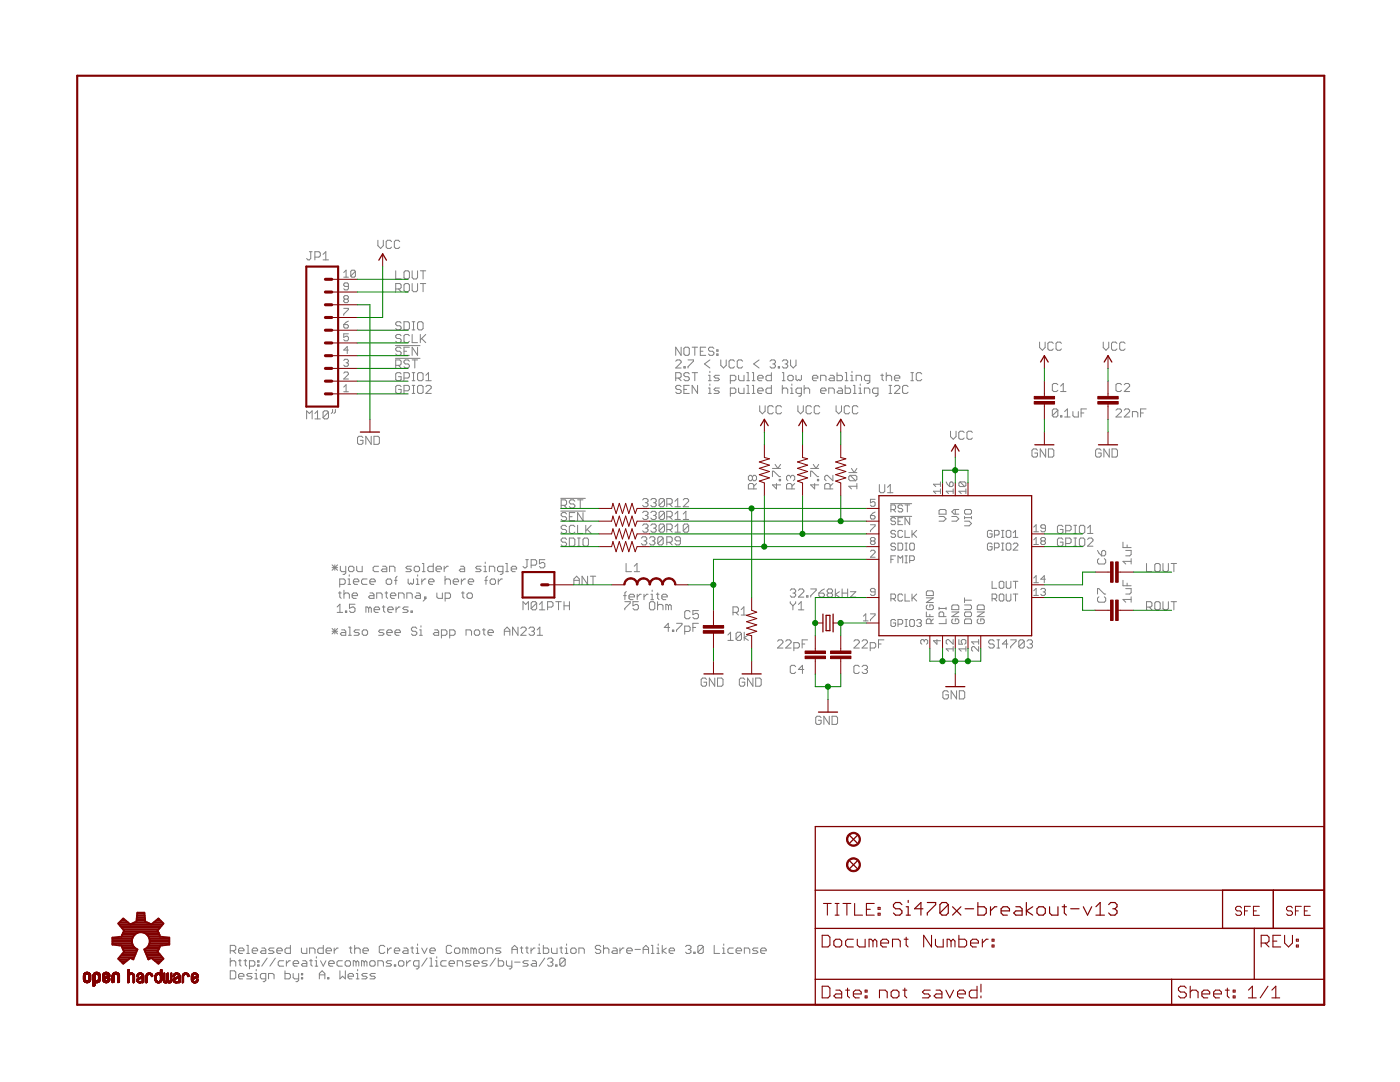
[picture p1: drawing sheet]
<svg xmlns="http://www.w3.org/2000/svg" width="279mm" height="216mm" viewBox="0 0 279 216" stroke-linecap="round" stroke-linejoin="round" font-family="sans-serif">
<g fill="none" stroke="#808080" stroke-width=".2">
<path d="M61.7 50.2h.6M62 50.2v1.4l-.3 .3h-.2l-.3-.3M62.8 51.3h.8l.3-.3v-.5l-.3-.3h-.8v1.7M64.5 51.9h1.1M64.5 50.8l.5-.6v1.7M68.6 54.4l.5-.5v1.4M68.6 55.3h.9M68.8 59.7l-.2-.2v-.3l.2-.2h.5l.2 .2v.3l-.2 .2M68.8 59.7l-.2 .2v.3l.2 .2h.5l.2-.2v-.3l-.2-.2M68.8 59.7h.5M69.5 57.1h-.7l-.2-.2v-.2l.2-.2h.5l.2 .2v.9l-.2 .2h-.5l-.2-.2M70.9 54.1v1l-.2 .2h-.5l-.2-.2"/>
<path d="M70.9 54.1l-.2-.2h-.5l-.2 .2v1M70.9 54.1l-.9 1M75.4 47.9v1.1l.6 .6 .5-.6v-1.1M78.1 48.2l-.2-.3h-.6l-.2 .3v1.1l.2 .3h.6l.2-.3M79 54v1.7h1.1M79 57.7h.8l.3-.3v-.5l-.3-.3h-.8v1.6M79.5 57.7l.6 .5M79.8 48.2l-.3-.3h-.5l-.3 .3v1.1l.3 .3h.5l.3-.3M80.9 54h.5l.3 .3v1.1l-.3 .3h-.5l-.3-.3v-1.1zM80.9 56.6h.5l.3 .3v1l-.3 .3h-.5l-.3-.3v-1zM82.3 54v1.4l.2 .3h.6l.2-.3v-1.4M82.3 56.6v1.3l.2 .3h.6l.2-.3v-1.3"/>
<path d="M83.9 54h1.1M83.9 56.6h1.1M84.4 54v1.7M84.4 56.6v1.6M68.6 61.5h.9v.3l-.9 .9v.2M68.6 64.8h.7l.2 .2v.2l-.2 .3h-.5l-.2-.3zM68.6 71.9l.2-.2h.5l.2 .2v.3l-.2 .2M68.6 74.5l.2-.3h.5l.2 .3v.2l-.9 .9h.9M68.6 77.2l.5-.4v1.4M68.6 78.2h.9M69.1 72.4h.2M69.3 72.4l.2 .2v.3l-.2 .2h-.5l-.2-.2"/>
<path d="M69.5 66.6h-.9v.7l.7-.2 .2 .2v.5l-.2 .2h-.5l-.2-.2M69.5 69.8h-.9l.7-.6v1.3M69.5 64.1l-.9 .7M78.9 71.5h4.9M78.9 69h4.9M79 72.9h.8l.3-.3v-.5l-.3-.3h-.8v1.6M79.5 72.9l.6 .5M80.1 77.2l-.3-.3h-.6l-.2 .3v1.1l.2 .2h.6l.3-.2v-.6h-.6M80.1 74.6l-.3-.2h-.6l-.2 .2v1.1l.2 .3h.6l.3-.3v-.5h-.6M80.1 69.5l-.3-.2h-.6l-.2 .2v.3l.2 .3h.6l.3 .3v.2l-.3 .3h-.6l-.2-.3M80.1 64.5l-.3-.3h-.6l-.2 .3v.2l.2 .3h.6l.3 .3v.3l-.3 .2h-.6l-.2-.2M80.1 67l-.3-.3h-.6l-.2 .3v.3l.2 .2h.6l.3 .3v.3l-.3 .3h-.6l-.2-.3"/>
<path d="M80.6 78h.8l.3-.3v-.5l-.3-.3h-.8v1.6M80.6 75.4h.8l.3-.2v-.6l-.3-.2h-.8v1.6M80.6 70.1h.6M80.6 64.2h.8l.3 .3v1.1l-.3 .2h-.8zM81.7 72.1l-.3-.3h-.5l-.3 .3v.2l.3 .3h.5l.3 .3v.3l-.3 .2h-.5l-.3-.2M81.7 69.3h-1.1v1.6h1.1M81.7 67l-.3-.3h-.5l-.3 .3v1.1l.3 .3h.5l.3-.3M82.3 76.9h.5M82.3 78.5h.5M82.3 74.4h.5M82.3 76h.5M82.3 71.8h1"/>
<path d="M82.3 66.7v1.7h1M82.3 64.2h.5M82.3 65.8h.5M82.5 64.2v1.6M82.5 74.4v1.6M82.5 76.9v1.6M82.8 71.8v1.6M83.3 77.2l.3-.3h.6l.2 .3v1.1l-.2 .2h-.6l-.3-.2zM83.3 74.6l.3-.2h.6l.2 .2v1.1l-.2 .3h-.6l-.3-.3zM83.3 69.3v1.6l-1-1.6v1.6M83.3 64.5l.3-.3h.6l.2 .3v1.1l-.2 .2h-.6l-.3-.2zM83.9 66.7v1.7"/>
<path d="M84.2 67.5l.8 .9M85 66.7l-1.1 1.1M85 77.2l.3-.3h.5l.3 .3v.2l-1.1 1.1h1.1M85 76h1.1M85 74.9l.5-.5v1.6M134.9 75.4h.8l.2-.2v-.6l-.2-.2h-.8v1.6M134.9 72.1l.2-.3h.6l.2 .3v.2l-1 1.1h1M135.4 75.4l.5 .6M135.9 77.2l-.2-.3h-.6l-.2 .3v.2l.2 .3h.6l.2 .3v.3l-.2 .2h-.6l-.2-.2M135.9 69.3v1.6l-1-1.6v1.6M136.5 77.7h.5M136.5 69.5l.3-.2h.5l.3 .2v1.1l-.3 .3h-.5l-.3-.3z"/>
<path d="M136.5 73.2h.3v.2h-.3zM137.3 71.8h1.1v.3l-1.1 1.1v.2M137.6 76.9h-1.1v1.6h1.1M137.6 74.6l-.3-.2h-.5l-.3 .2v.3l.3 .3h.5l.3 .2v.3l-.3 .3h-.5l-.3-.3M138.1 74.4h1.1M138.1 69.3h1.1M138.7 69.3v1.6M138.7 74.4v1.6M139.2 76.9v1.6l-1.1-1.6v1.6M139.8 70.1h.5M140.8 69.3h-1v1.6h1M141.4 78.5h.5"/>
<path d="M141.4 77.4h.3v1.1M141.4 74.9h.3v1.1M141.4 76h.5M141.7 74.1v.3M141.7 76.6v.3M141.7 71.8l-1.1 .8 1.1 .8M142.5 69.5l-.3-.2h-.5l-.3 .2v.3l.3 .3h.5l.3 .3v.2l-.3 .3h-.5l-.3-.3M143 70.6h.3v.3h-.3zM143 69.8h.3v.3h-.3zM143.6 77.4h-.8l-.3 .3 .3 .3h.5l.3 .3-.3 .2h-.8M143.6 74.9h-.8l-.3 .3 .3 .2h.5l.3 .3-.3 .3h-.8M143.8 71.8v1.1l.6 .5 .5-.5v-1.1"/>
<path d="M145.8 78.5h.8l.3-.2v-.6l-.3-.3h-.8v1.7M145.8 76h.8l.3-.3v-.5l-.3-.3h-.8v1.6M146.6 72.1l-.3-.3h-.5l-.3 .3v1.1l.3 .2h.5l.3-.2M147.4 77.4v.9l.3 .2h.8v-1.1M147.4 74.9v.8l.3 .3h.8v-1.1M148.2 72.1l-.3-.3h-.5l-.3 .3v1.1l.3 .2h.5l.3-.2M149 76.9h.3v1.6M149 78.5h.6M149 74.4h.3v1.6M149 76h.6M150.1 76.9h.3v1.6M150.1 78.5h.6"/>
<path d="M150.1 74.4h.3v1.6M150.1 76h.6M151.2 78h1.1v-.3l-.3-.3h-.5l-.3 .3v.6l.3 .2h.5M151.2 75.4h1.1v-.2l-.3-.3h-.5l-.3 .3v.5l.3 .3h.5M151.5 71.8l-1.1 .8 1.1 .8M153.7 72.1l.2-.3h.6l.2 .3v.2l-.2 .3M153.9 76.9v1.6h-.8l-.2-.2v-.6l.2-.3h.8M153.9 74.4v1.6h-.8l-.2-.3v-.5l.2-.3h.8M154.2 72.6h.3M154.5 72.6l.2 .3v.3l-.2 .2h-.6l-.2-.2M155.3 73.2h.3v.2h-.3zM156.1 77.7l.3-.3h.6l.2 .3v.8"/>
<path d="M156.1 76.9v1.6M156.1 72.1l.3-.3h.6l.2 .3v.2l-.2 .3M156.1 74.4h.3v1.6M156.1 76h.6M156.7 72.6h.3M157 72.6l.2 .3v.3l-.2 .2h-.6l-.3-.2M157.5 74.9h.5l.3 .3v.5l-.3 .3h-.5l-.3-.3v-.5zM157.8 78.5h.5M157.8 77.4h.2v1.1M157.8 71.8v1.1l.5 .5 .6-.5v-1.1M158 76.6v.3M158.9 74.9v.8l.2 .3 .3-.3 .3 .3 .2-.3v-.8"/>
<path d="M159.9 78.5h-.8l-.2-.2v-.6l.2-.3h.8v1.4l-.2 .3h-.3M160.5 77.7l.3-.3h.5l.3 .3v.8M160.5 76.9v1.6M162.1 75.4h1.1v-.2l-.3-.3h-.5l-.3 .3v.5l.3 .3h.5M163.8 78h1v-.3l-.2-.3h-.6l-.2 .3v.6l.2 .2h.6M163.8 76v-1.1h.8l.2 .3v.8M165.4 78.5v-1.1h.8l.3 .3v.8M165.7 74.9h.5l.3 .3v.8h-.8l-.3-.3 .3-.3h.8M167 74.4v1.6h.9l.2-.3v-.5l-.2-.3h-.9M167.3 77.4h.6l.2 .3v.8h-.8l-.3-.2 .3-.3h.8M168.7 76.9v1.6h.8l.3-.2v-.6l-.3-.3h-.8M168.7 74.4h.3v1.6"/>
<path d="M168.7 76h.5M169.8 76h.5M169.8 74.9h.2v1.1M170 74.1v.3M170.3 76.9h.3v1.6M170.3 78.5h.6M170.9 76v-1.1h.8l.2 .3v.8M171.4 78.5h.6M171.4 77.4h.3v1.1M171.7 76.6v.3M172.5 78.5v-1.1h.8l.3 .3v.8M173.6 76h-.8l-.3-.3v-.5l.3-.3h.8v1.3l-.3 .3h-.3"/>
<path d="M175.2 78.5h-.8l-.3-.2v-.6l.3-.3h.8v1.4l-.3 .3h-.2M175.8 74.9h.5M176 74.6v1.1l.3 .3M176.9 75.2l.2-.3h.6l.2 .3v.8M176.9 74.4v1.6M177.4 76.9h.5M177.4 78.5h.5M177.7 76.9v1.6M178.5 77.2l.3-.3h.5l.3 .3v.2l-1.1 1.1h1.1M178.5 75.4h1.1v-.2l-.3-.3h-.5l-.3 .3v.5l.3 .3h.5M181.2 77.2l-.2-.3h-.6l-.3 .3v1.1l.3 .2h.6l.2-.2M181.8 74.4h.5"/>
<path d="M181.8 76h.5M182.1 74.4v1.6M184 74.6l-.3-.2h-.6l-.2 .2v1.1l.2 .3h.6l.3-.3M207.5 68.3v1l.5 .6 .6-.6v-1M210.2 68.5l-.3-.2h-.5l-.3 .2v1.1l.3 .3h.5l.3-.3M211.1 76.8l-.3-.3h-.5l-.3 .3v1.1l.3 .2h.5l.3-.2M211.7 78.1h1M211.7 77l.5-.5v1.6M211.8 68.5l-.2-.2h-.6l-.2 .2v1.1l.2 .3h.6l.2-.3M220.2 68.3v1l.5 .6 .6-.6v-1M222.9 68.5l-.3-.2h-.5l-.3 .2v1.1l.3 .3h.5l.3-.3M223.8 76.8l-.3-.3h-.5l-.3 .3v1.1l.3 .2h.5l.3-.2"/>
<path d="M224.4 76.8l.2-.3h.6l.2 .3v.2l-1 1.1h1M224.5 68.5l-.2-.2h-.6l-.2 .2v1.1l.2 .3h.6l.2-.3M61.2 83.6v-1.6l.5 .5 .6-.5v1.6M62.8 82.5l.6-.5v1.6M62.8 83.6h1.1M65.6 82.2v1.1l-.3 .3h-.6l-.2-.3M65.6 82.2l-.3-.2h-.6l-.2 .2v1.1M65.6 82.2l-1.1 1.1M66.4 81.7v.5l-.3 .3M66.9 81.7v.5l-.2 .3M72.4 87.3l-.2-.2h-.6l-.2 .2v1.1l.2 .3h.6l.2-.3v-.5h-.5M74.1 87.1v1.6l-1.1-1.6v1.6"/>
<path d="M74.6 87.1h.8l.3 .2v1.1l-.3 .3h-.8zM111.9 99.4h4.9M115.3 99.7h1.1M115.8 99.7v1.7M128.2 99.8l.3-.3h.6l.2 .3v.2l-.2 .3M129.9 99.8l.3-.3h.5l.3 .3v.2l-.3 .3M132.6 99.8l-1.1 1M132.6 99.8l-.3-.3h-.5l-.3 .3v1M132.6 99.8v1l-.3 .3h-.5l-.3-.3M136.4 99.8l.2-.3h.6l.2 .3v.2l-1 1.1h1M150.2 95.1l-.3-.3h-.3l-.2 .3v.6l.2 .2h.3l.3-.2M150.2 95.1l.2-.3h.3l.3 .3v.6l-.3 .2h-.3l-.2-.2"/>
<path d="M150.2 95.1v.6M150.4 97.6v-.8l-.2-.3h-.6l-.2 .3v.8h1.6M151 96.5l-.6 .5M151.6 81v1l.5 .6 .6-.6v-1M154.2 95.1v-1.1h.2l1.1 1.1h.3M154.2 93.5h1.6M154.3 81.2l-.2-.2h-.6l-.3 .2v1.1l.3 .3h.6l.2-.3M154.7 92.7l.5 .8 .6-.8M155 96.5v1.1l-.8-.8h1.6M155.5 95.7h.3v.2h-.3zM156 81.2l-.3-.2h-.5l-.3 .2v1.1l.3 .3h.5l.3-.3M157.8 95.1v.3"/>
<path d="M157.8 95.1l-.3-.3h-.3l-.2 .3v.6l.2 .2M157.8 95.1l.3-.3h.2l.3 .3v.6l-.3 .2M158.1 97.6v-.8l-.3-.3h-.6l-.2 .3v.8h1.6M158.6 96.5l-.5 .5M159.2 81v1l.6 .6 .5-.6v-1M161.8 95.1v-1.1h.2l1.1 1.1h.3M161.8 93.5h1.6M161.9 81.2l-.2-.2h-.6l-.2 .2v1.1l.2 .3h.6l.2-.3M162.3 92.7l.6 .8 .5-.8M162.6 96.5v1.1l-.8-.8h1.6M163.1 95.7h.3v.2h-.3zM163.6 81.2l-.3-.2h-.5l-.3 .2v1.1l.3 .3h.5l.3-.3"/>
<path d="M165.7 97.6v-.8l-.3-.3h-.5l-.3 .3v.8h1.6M166.2 94.8v1.1l-1.1-1.1h-.2l-.3 .3v.6l.3 .2M166.2 96.5l-.5 .5M166.9 81v1l.5 .6 .5-.6v-1M169.4 94.3h1.6M169.6 81.2l-.3-.2h-.5l-.3 .2v1.1l.3 .3h.5l.3-.3M169.7 94.8h1.1l.2 .3v.6l-.2 .2M169.7 94.8l-.3 .3v.6l.3 .2h1.1M169.7 94.8l1.1 1.1M169.9 93.5l.6 .8 .5-.8M171 97h-1.6l.5 .6M171 96.5v1.1"/>
<path d="M171.2 81.2l-.3-.2h-.5l-.3 .2v1.1l.3 .3h.5l.3-.3M174.6 99.6h-.9v.7l.7-.2 .2 .2v.5l-.2 .2h-.5l-.2-.2M175.5 96.7v1.3l.2 .3h.6l.3-.3v-1.3M177.1 97.2l.6-.5v1.6M177.1 98.3h1.1M187.7 98h-1.4l.5 .5M187.7 96.2v.9M187.7 97.6v.9M187.7 96.6h-1.4l.5 .5M188.8 96.2l.7 .9M189.5 96.4l.3-.2h.2l.2 .2v.5l-.2 .2h-.5zM189.7 86v1.1l.5 .6 .6-.6v-1.1"/>
<path d="M190.2 97.6v.9M190.2 98h-1.4l.5 .5M191.6 96.2h.9l.3 .2v.5l-.3 .2M191.6 96.2l-.2 .2v.5l.2 .2h.9M191.6 96.2l.9 .9M192.4 86.3l-.2-.3h-.6l-.3 .3v1.1l.3 .3h.6l.2-.3M192.8 97.6v.9M192.8 98h-1.4l.4 .5M194.1 86.3l-.3-.3h-.5l-.3 .3v1.1l.3 .3h.5l.3-.3M207.1 89.9l-.3-.3h-.6l-.2 .3v1.1l.2 .2h.6l.3-.2v-.6h-.6M208.7 89.6v1.6l-1.1-1.6v1.6M209.2 89.6h.8l.3 .3v1.1l-.3 .2h-.8z"/>
<path d="M211.1 81.9l-.3-.3h-.5l-.3 .3v1.1M211.1 81.9v1.1l-.3 .2h-.5l-.3-.2M211.1 81.9l-1.1 1.1M211.7 83h.2v.2h-.2zM212.5 83.2h1.1M212.5 82.1l.5-.5v1.6M214.1 82.1v.9l.3 .2h.8v-1.1M215.8 82.4h.5M216.8 81.6h-1v1.6M219.8 89.9l-.3-.3h-.6l-.2 .3v1.1l.2 .2h.6l.3-.2v-.6h-.6M221.4 89.6v1.6l-1.1-1.6v1.6M221.9 89.6h.8l.3 .3v1.1l-.3 .2h-.8z"/>
<path d="M222.7 81.9l.3-.3h.5l.3 .3v.2l-1.1 1.1h1.1M224.4 81.9l.2-.3h.6l.2 .3v.2l-1 1.1h1M226 83.2v-1.1h.8l.3 .3v.8M227.6 82.4h.6M228.7 81.6h-1.1v1.6M66.3 112.7l1.1 1.1M66.3 113.3h1.1M66.8 112.7v1.1M67.4 112.7l-1.1 1.1M67.5 118.3h.6M67.8 116.6h.8l.3-.3v-.5l-.3-.3h-.8v1.7M67.8 118v1.1l.3 .3"/>
<path d="M67.9 113v.8l.3 .3h.8M68.6 118.6l.3-.3h.5l.3 .3v.8M68.6 117.8v1.6M69 113v1.3l-.3 .3h-.2M69.4 115.5h.3v1.1M69.4 116.6h.6M69.6 113.3l.2-.3h.6l.2 .3v.5l-.2 .3h-.6l-.2-.3zM69.7 114.7v.3M70.3 118.9h1.1v-.3l-.3-.3h-.6l-.2 .3v.5l.2 .3h.6M70.5 116.1h1.1v-.3l-.2-.3h-.6l-.3 .3v.5l.3 .3h.6M71.2 113v.8l.3 .3h.8v-1.1M73.3 115.5h-.9l-.2 .3v.5l.2 .3h.9"/>
<path d="M73.8 116.1h1.1v-.3l-.3-.3h-.5l-.3 .3v.5l.3 .3h.5M73.8 118.3h.6l.2 .3v.8h-.8l-.2-.3 .2-.2h.8M75.2 119.4v-1.1h.8l.3 .3v.8M75.5 113h-.8l-.2 .3v.5l.2 .3h.8M76.4 113h.5l.3 .3v.8h-.8l-.3-.3 .3-.3h.8M76.8 118.3h.6M77.1 118v1.1l.3 .3M77.3 115.5h.6l.3 .3v.5l-.3 .3h-.6l-.2-.3v-.5zM77.7 114.1v-1.1h.8l.3 .3v.8M77.9 118.9h1.1v-.3l-.3-.3h-.5l-.3 .3v.5l.3 .3h.5M78.7 115.8h.5M79.2 115l-.2 .3v1.3"/>
<path d="M79.5 119.4v-1.1h.9l.2 .3v.8M81.2 119.4v-1.1h.8l.3 .3v.8M81.4 115.5v.8l.3 .3 .3-.3 .3 .3 .2-.3v-.8M82.1 113h-.8l-.3 .3 .3 .2h.5l.3 .3-.3 .3h-.8M82.9 113h.6l.2 .3v.5l-.2 .3h-.6l-.2-.3v-.5zM83.1 115.5h.3v1.1M83.1 116.6h.5M83.1 118.3h.5l.3 .3v.8h-.8l-.3-.3 .3-.2h.8M83.4 114.7v.3M84.2 115.5v1.1M84.3 114.1h.5M84.3 112.4h.3v1.7"/>
<path d="M84.7 119.1h.3v.3h-.3zM85 115.5h-.3l-.5 .6M85 119.4l-.5 .6M85.5 116.1h1.1v-.3l-.3-.3h-.5l-.3 .3v.5l.3 .3h.5M86.5 112.4v1.7h-.9l-.2-.3v-.5l.2-.3h.9M87 113.5h1.1v-.2l-.3-.3h-.5l-.3 .3v.5l.3 .3h.5M87.2 118.3v.8l.3 .3h.8v-1.1M88.6 113v1.1M88.8 115.8l.3-.3h.5l.3 .3v.8M88.8 115v1.6M88.8 119.4h.8l.3-.3v-.5l-.3-.3h-.8v1.7M89.5 113h-.3l-.6 .5"/>
<path d="M90.4 116.1h1.1v-.3l-.3-.3h-.5l-.3 .3v.5l.3 .3h.5M91.9 113h.6l.2 .3v.8h-.8l-.2-.3 .2-.3h.8M92.1 115.5v1.1M92.1 118.3h.5M92.4 118v1.1l.2 .3M92.9 115.5h-.3l-.5 .6M93.5 116.1h1v-.3l-.2-.3h-.6l-.2 .3v.5l.2 .3h.6M93.5 118.3h.5l.3 .3v.5l-.3 .3h-.5l-.3-.3v-.5zM96 113h-.8l-.3 .3 .3 .2h.5l.3 .3-.3 .3h-.8M96.6 114.1h.5M96.6 113h.2v1.1M96.7 115.8h.6"/>
<path d="M96.8 112.2v.2M97.3 115l-.3 .3v1.3M97.7 114.1v-1.1h.8l.2 .3v.8M98.1 115.5h.5l.3 .3v.5l-.3 .3h-.5l-.3-.3v-.5zM99.4 115.5v1.1M100.3 115.5h-.3l-.6 .6M100.4 114.1h-.8l-.3-.3v-.5l.3-.3h.8v1.3l-.3 .3h-.3M100.9 114.1h.6M100.9 112.4h.3v1.7M102 113.5h1.1v-.2l-.3-.3h-.5l-.3 .3v.5l.3 .3h.5M104.9 111.7h.6M105.2 111.7v1.3l-.3 .3h-.3l-.2-.3"/>
<path d="M106 112.8h.8l.3-.3v-.5l-.3-.3h-.8v1.6M108.7 111.7h-1v.8l.5-.3h.3l.2 .3v.5l-.2 .3h-.6l-.2-.3M111.9 102h4.9M112 100.8h.8l.3-.2v-.6l-.3-.3h-.8v1.7M112.5 100.8l.6 .6M113.1 102.6l-.3-.3h-.5l-.3 .3v.2l.3 .3h.5l.3 .3v.2l-.3 .3h-.5l-.3-.3M113.1 105.1l-.3-.3h-.5l-.3 .3v.3l.3 .2h.5l.3 .3v.3l-.3 .2h-.5l-.3-.2M113.1 107.6l-.3-.2h-.5l-.3 .2v.3l.3 .3h.5l.3 .3v.2l-.3 .3h-.5l-.3-.3M113.6 103.1h.6M113.6 107.4h.8l.3 .2v1.1l-.3 .3h-.8zM114.5 115.8h1.1M114.5 116.6v-1.1l.6-.5 .5 .5v1.1"/>
<path d="M114.7 100l-.3-.3h-.5l-.3 .3v.3l.3 .3h.5l.3 .2v.3l-.3 .3h-.5l-.3-.3M114.7 102.3h-1.1v1.6h1.1M114.7 105.1l-.3-.3h-.5l-.3 .3v1.1l.3 .2h.5l.3-.2M115.3 104.8v1.6h1.1M115.3 107.4h.5M115.3 109h.5M115.5 107.4v1.6M116.4 102.3v1.6l-1.1-1.6v1.6M116.6 107.4h.6l.2 .2v1.1l-.2 .3h-.6l-.2-.3v-1.1zM116.9 104.8v1.6M117.2 105.6l.8 .8M117.3 115v1.6l-1.1-1.6v1.6"/>
<path d="M117.8 115h1.1M118 104.8l-1.1 1.1M118.3 115v1.6M124.4 118.9h.6M124.9 112.4v1.7h1.1M125 118l-.3 .3v1.4M125.5 119.1h1.1v-.2l-.3-.3h-.5l-.3 .3v.5l.3 .3h.5M126.6 114.1h1.1M126.6 113l.5-.6v1.7M127.2 118.6v1.1M128 118.6h-.3l-.5 .5M128 107.4l.3-.3h.5l.3 .3v.3l-.3 .2"/>
<path d="M128.2 104.8l.3-.2h.6l.2 .2v.3l-.2 .3M128.2 102.3l.3-.3h.6l.2 .3v.3l-.2 .2M128.5 107.9h.3M128.5 118.6v1.1M128.8 105.4h.3M128.8 102.8h.3M128.8 100.3h.3M128.8 107.9l.3 .3v.3l-.3 .2h-.5l-.3-.2M129.1 100.3l.2 .3v.2l-.2 .3h-.6l-.3-.3M129.1 102.8l.2 .3v.3l-.2 .3h-.6l-.3-.3M129.1 105.4l.2 .3v.2l-.2 .3h-.6l-.3-.3M129.3 118.6h-.2l-.6 .5"/>
<path d="M129.6 107.4l.3-.3h.6l.2 .3v.3l-.2 .2M129.9 104.8l.3-.2h.5l.3 .2v.3l-.3 .3M129.9 102.3l.3-.3h.5l.3 .3v.3l-.3 .2M129.9 119.7h.5M129.9 118.6h.3v1.1M130.2 117.8v.2M130.2 107.9h.3M130.4 105.4h.3M130.4 102.8h.3M130.4 100.3h.3M130.5 107.9l.2 .3v.3l-.2 .2h-.6l-.3-.2M130.7 105.4l.3 .3v.2l-.3 .3h-.5l-.3-.3"/>
<path d="M130.7 100.3l.3 .3v.2l-.3 .3h-.5l-.3-.3M130.7 102.8l.3 .3v.3l-.3 .3h-.5l-.3-.3M131 118.6h.5M131.3 118.3v1.1l.2 .3M132.1 119.1h1.1v-.2l-.3-.3h-.5l-.3 .3v.5l.3 .3h.5M132.4 107.4l-.3-.3h-.6l-.2 .3v1.1M132.4 107.4v1.1l-.3 .2h-.6l-.2-.2M132.4 107.4l-1.1 1.1M132.6 104.8l-.3-.2h-.5l-.3 .2v1.1M132.6 104.8v1.1l-.3 .3h-.5l-.3-.3M132.6 102.3l-.3-.3h-.5l-.3 .3v1.1M132.6 102.3v1.1l-.3 .3h-.5l-.3-.3"/>
<path d="M132.6 104.8l-1.1 1.1M132.6 102.3l-1.1 1.1M133.1 108.2h.8l.3-.3v-.5l-.3-.3h-.8v1.6M133.1 103.1h.8l.3-.3v-.5l-.3-.3h-.8v1.7M133.1 105.7h.8l.3-.3v-.6l-.3-.2h-.8v1.6M133.1 100.6h.8l.3-.3v-.5l-.3-.3h-.8v1.6M133.6 108.2l.6 .5M133.6 105.7l.6 .5M133.6 103.1l.6 .6M133.6 100.6l.6 .5M134.7 102.6l.6-.6v1.7M134.7 106.2h1.1"/>
<path d="M134.7 100l.6-.5v1.6M134.7 103.7h1.1M134.7 101.1h1.1M134.7 105.1l.6-.5v1.6M135.8 107.9h-.8l-.3-.2v-.3l.3-.3h.5l.3 .3v1.1l-.3 .2h-.5l-.3-.2M136.4 103.7h1M136.4 102.6l.5-.6v1.7M137.4 104.8l-.2-.2h-.6l-.2 .2v1.1M137.4 104.8v1.1l-.2 .3h-.6l-.2-.3M137.4 104.8l-1 1.1M157.7 117.8l.3-.3h.5l.3 .3v.3l-.3 .2M158.2 118.3h.3"/>
<path d="M158.5 118.3l.3 .3v.3l-.3 .2h-.5l-.3-.2M159.3 117.8l.3-.3h.5l.3 .3v.3l-1.1 1h1.1M161 118.9h.2v.2h-.2zM161.8 117.5h1.1v.3l-1.1 1.1v.2M163.4 118.3h.9l.2 .3v.3l-.2 .2h-.6l-.3-.2zM164.5 117.5l-.5 .3-.6 .5M165.4 118.3h.5M165.4 118.3l-.3 .3v.3l.3 .2h.5l.3-.2v-.3l-.3-.3M165.4 118.3l-.3-.2v-.3l.3-.3h.5l.3 .3v.3l-.3 .2M166.7 117.5v1.6M167.5 118.1l-.8 .5 .8 .5M168.1 118.3h1.1"/>
<path d="M168.1 117.5v1.6M169.2 117.5v1.6M169.7 118.1h1.1l-1.1 1h1.1M173.7 102.9h.7l.2 .2v.2l-.2 .3h-.5l-.2-.3zM173.7 110l.2-.2h.5l.2 .2v.3l-.9 .9h.9M173.7 104.7h.9v.2l-.9 1v.2M173.9 107.9l-.2-.2v-.2l.2-.2h.5l.2 .2v.2l-.2 .2M173.9 107.9l-.2 .3v.2l.2 .2h.5l.2-.2v-.2l-.2-.3M173.9 107.9h.5M174.6 118.1h-.7l-.2-.2v-.3l.2-.2h.5l.2 .2v1l-.2 .2h-.5l-.2-.2M174.6 102.2l-.9 .7M177.7 100.5h4.2"/>
<path d="M177.7 103h4.2M177.8 119.5h.7l.2-.3v-.4l-.2-.3h-.7v1.4M177.8 101.7h.7l.2-.2v-.5l-.2-.2h-.7v1.4M177.8 111.6h.5M178.3 101.7l.4 .5M178.3 119.5l.4 .4M178.7 110.9h-.9v1.4M178.7 103.5l-.2-.2h-.5l-.2 .2v.3l.2 .2h.5l.2 .2v.3l-.2 .2h-.5l-.2-.2M178.7 106.1l-.2-.3h-.5l-.2 .3v.2l.2 .2h.5l.2 .3v.2l-.2 .2h-.5l-.2-.2M178.7 108.6l-.2-.2h-.5l-.2 .2v.2l.2 .3h.5l.2 .2v.2l-.2 .3h-.5l-.2-.3M179.2 108.4h.7l.2 .2v.9l-.2 .3h-.7zM179.2 112.3v-1.4l.5 .5 .4-.5v1.4"/>
<path d="M179.2 104h.5M180.1 101l-.2-.2h-.4l-.3 .2v.2l.3 .3h.4l.2 .2v.2l-.2 .3h-.4l-.3-.3M180.1 106.1l-.2-.3h-.4l-.3 .3v.9l.3 .2h.4l.2-.2M180.1 118.8l-.2-.3h-.4l-.3 .3v.9l.3 .2h.4l.2-.2M180.1 103.3h-.9v1.4h.9M180.6 110.9h.5M180.6 100.8h.9M180.6 105.8v1.4h.9M180.6 118.5v1.4h.9M180.6 112.3h.5M180.6 108.4h.5M180.6 109.8h.5"/>
<path d="M180.8 108.4v1.4M180.8 110.9v1.4M181.1 100.8v1.4M181.5 111.8h.7l.3-.2v-.5l-.3-.2h-.7v1.4M181.5 103.3v1.4l-.9-1.4v1.4M181.8 108.4h.4l.3 .2v.9l-.3 .3h-.4l-.3-.3v-.9zM182 105.8v1.4M182 118.5v1.4M182.2 119.2l.7 .7M182.2 106.5l.7 .7M182.9 118.5l-.9 1M182.9 105.8l-.9 1"/>
<path d="M184.9 118.1l.2-.2h.9l.3 .2v.7h-1.4zM184.9 119.3h1.4l-1.4 .9h1.4M187.4 103.1h.9l.5 .4-.5 .5h-.9M187.6 101.7h1l.2 .2v.7h-1.4v-.7zM189.9 103.1h1l.4 .4-.4 .5h-1M190.6 101.7v.9M191.3 101.7h-.9l-.5 .4 .5 .5h.9M192.5 103.3h1.4M192.5 104h.9l.5 .5-.5 .4h-.9M192.5 103.1v.4M192.5 119.3v.9M192.5 119.8h1.4"/>
<path d="M192.7 101.7h1l.2 .2v.5l-.2 .2h-1l-.2-.2v-.5zM193.9 103.1v.4M198 108.6l-.2-.2h-.5l-.2 .2v.9l.2 .3h.5l.2-.3v-.4h-.5M198 119.5h.7l.2-.3v-.4l-.2-.3h-.7v1.4M198 106.1l-.2-.3h-.5l-.2 .3v.9l.2 .2h.5l.2-.2v-.5h-.5M198 116v1.4h.9M198.5 106.8h.7l.2-.3v-.4l-.2-.3h-.7v1.4M198.5 109.3h.7l.2-.2v-.5l-.2-.2h-.7v1.4M198.5 119.5l.4 .4M199.4 116.2l.2-.2h.5l.2 .2v1l-.2 .2h-.5l-.2-.2zM199.6 118.5h.5l.2 .3v.9l-.2 .2h-.5l-.2-.2v-.9zM199.9 105.8h.4"/>
<path d="M199.9 107.2h.4M199.9 108.4h.4M199.9 109.8h.4M200.1 105.8v1.4M200.1 108.4v1.4M200.8 106.1l.2-.3h.5l.2 .3v.9l-.2 .2h-.5l-.2-.2zM200.8 108.6l.2-.2h.5l.2 .2v.9l-.2 .3h-.5l-.2-.3zM200.8 116v1.2l.2 .2h.5l.2-.2v-1.2M200.8 118.5v1.2l.2 .2h.5l.2-.2v-1.2M202.2 106.3l.5-.5v1.4M202.2 118.5h.9M202.2 107.2h.9"/>
<path d="M202.2 108.6l.2-.2h.5l.2 .2v.2l-.9 1h.9M202.2 116h.9M202.7 116v1.4M202.7 118.5v1.4M206.3 105.2l.5-.5v1.4M206.3 107.7l.5-.4v1.3M206.3 115.3l.5-.4v1.4M206.3 117.9l.5-.5v1.4M206.3 106.1h.9M206.3 108.6h.9M206.3 116.3h.9M206.3 118.8h.9"/>
<path d="M207.7 117.6l.2-.2h.5l.2 .2v.3l-.2 .2M207.9 107.9l-.2-.2v-.2l.2-.2h.5l.2 .2v.2l-.2 .2M207.9 107.9l-.2 .3v.2l.2 .2h.5l.2-.2v-.2l-.2-.3M207.9 107.9h.5M208.2 118.1h.2M208.4 118.1l.2 .2v.3l-.2 .2h-.5l-.2-.2M208.6 105.4h-.7l-.2-.2v-.3l.2-.2h.5l.2 .2v1l-.2 .2h-.5l-.2-.2M208.6 115.6h-.9l.7-.7v1.4M212.1 105.1l-.2-.3h-.6l-.3 .3v1.1l.3 .2h.6l.2-.2v-.6h-.5M212.1 107.6l-.2-.2h-.6l-.3 .2v1.1l.3 .3h.6l.2-.3v-.5h-.5M212.7 105.9h.8l.3-.3v-.5l-.3-.3h-.8v1.6M212.7 108.5h.8l.3-.3v-.6l-.3-.2h-.8v1.6"/>
<path d="M214.3 104.8h.6M214.3 106.4h.6M214.3 107.4h.6M214.3 109h.6M214.6 104.8v1.6M214.6 107.4v1.6M215.7 104.8h.5l.3 .3v1.1l-.3 .2h-.5l-.3-.2v-1.1zM215.7 107.4h.5l.3 .2v1.1l-.3 .3h-.5l-.3-.3v-1.1zM217 106.4h1.1M217 107.6l.3-.2h.5l.3 .2v.3l-1.1 1.1h1.1M217 105.4l.6-.6v1.6M219 118.5v-1h.3l1.1 1h.3"/>
<path d="M219 109.8l.3 .6 .6 .5M219.3 111.5l-.3 .2v.6l.3 .2h1.1l.3-.2v-.6l-.3-.2M219.3 119.1l-.3 .3v.5l.3 .3h1.1l.3-.3v-.5l-.3-.3M219.9 110.1l.2-.3h.3l.3 .3v.5l-.3 .3h-.5zM224.1 108.2v1.1h1.6M224.1 115.8v1.1h1.6M224.7 109.8h1v.8l-.2 .3h-.8M224.7 117.5h1v.8l-.2 .2h-.8M224.9 108.7v.6M224.9 116.4v.5M225.7 112h-1.6l.6 .5M225.7 111.5v1"/>
<path d="M225.7 119.1v1.1M225.7 119.6h-1.6l.6 .6M228.8 112.4v1.7h1.1M230.7 112.4h.6l.2 .3v1.1l-.2 .3h-.6l-.2-.3v-1.1zM232.1 112.4v1.4l.3 .3h.5l.3-.3v-1.4M233.7 112.4h1.1M234.3 112.4v1.7M66.3 125.4l1.1 1.1M66.3 126h1.1M66.8 125.4v1.1M67.3 121.1l.5-.5v1.6M67.3 122.2h1.1"/>
<path d="M67.4 125.4l-1.1 1.1M68.2 125.7h.5l.3 .3v.8h-.8l-.3-.3 .3-.3h.8M68.9 121.9h.3v.3h-.3zM69.6 126.8h.5M69.6 125.1h.2v1.7M70.8 120.6h-1.1v.8l.6-.3h.3l.2 .3v.5l-.2 .3h-.6l-.3-.3M71.7 125.7h-.8l-.2 .3 .2 .2h.6l.2 .3-.2 .3h-.8M72.6 125.7h.5l.3 .3v.5l-.3 .3h-.5l-.3-.3v-.5zM73.6 121.4l-.3-.3h-.3v1.1M73.6 121.4v.8M73.6 121.4l.2-.3 .3 .3v.8M74.7 121.6h1.1v-.2l-.3-.3h-.6l-.2 .3v.5l.2 .3h.6"/>
<path d="M76.3 121.1h.5M76.6 120.8v1.1l.2 .3M76.6 125.7h-.8l-.2 .3 .2 .2h.6l.2 .3-.2 .3h-.8M77.2 126.2h1.1v-.2l-.3-.3h-.5l-.3 .3v.5l.3 .3h.5M77.4 121.6h1.1v-.2l-.3-.3h-.5l-.3 .3v.5l.3 .3h.5M78.8 126.2h1.1v-.2l-.2-.3h-.6l-.3 .3v.5l.3 .3h.6M79 121.1v1.1M79.8 121.1h-.2l-.6 .5M81.5 121.1h-.8l-.3 .3 .3 .2h.5l.3 .3-.3 .3h-.8M82 121.9h.3v.3h-.3zM83.2 125.4l-.3-.3h-.5l-.3 .3v.3l.3 .3h.5l.3 .2v.3l-.3 .3h-.5l-.3-.3M83.7 125.7h.3v1.1"/>
<path d="M83.7 126.8h.6M84 124.9v.2M86.7 125.7h.6l.2 .3v.8h-.8l-.2-.3 .2-.3h.8M88.1 126.8h.8l.3-.3v-.5l-.3-.3h-.8v1.6M89.7 126.8h.9l.2-.3v-.5l-.2-.3h-.9v1.6M93 126.8v-1.1h.8l.3 .3v.8M94.9 125.7h.6l.2 .3v.5l-.2 .3h-.6l-.2-.3v-.5zM96.3 125.7h.5M96.6 125.4v1.1l.2 .3M97.4 126.2h1.1v-.2l-.3-.3h-.6l-.2 .3v.5l.2 .3h.6M100.6 126h1.1M100.6 126.8v-1.1l.6-.6 .5 .6v1.1"/>
<path d="M103.4 125.1v1.7l-1.1-1.7v1.7M103.9 125.4l.3-.3h.5l.3 .3v.3l-1.1 1.1h1.1M104.4 121.7v-1.6l.5 .5 .6-.5v1.6M105.6 125.4l.2-.3h.6l.3 .3v.3l-.3 .3M106.1 126h.3M106.4 126l.3 .2v.3l-.3 .3h-.6l-.2-.3M107.1 120.3l-.3-.2h-.5l-.3 .2v1.1M107.1 120.3v1.1l-.3 .3h-.5l-.3-.3M107.1 120.3l-1.1 1.1M107.2 126.8h1.1M107.2 125.7l.5-.6v1.7M107.7 121.7h1"/>
<path d="M107.7 120.6l.5-.5v1.6M109.3 121.1h.8l.3-.2v-.6l-.3-.2h-.8v1.6M110.9 120.1h1.1M111.5 120.1v1.6M112.6 120.1v1.6M112.6 120.9h1M113.6 120.1v1.6M124.7 120.1h1.1v.2l-1.1 1.1v.3M127.4 120.1h-1.1v.8l.6-.3h.2l.3 .3v.5l-.3 .3h-.5l-.3-.3M129.9 120.1h.5l.3 .2v1.1l-.3 .3h-.5l-.3-.3v-1.1zM131.2 120.9l.3-.3h.6l.2 .3v.8M131.2 120.1v1.6"/>
<path d="M133.4 120.9l-.3-.3h-.2v1.1M133.4 120.9v.8M133.4 120.9l.3-.3 .3 .3v.8M133.6 125.2h-1l.8-.8v1.6M134.2 125.7h.3v.3h-.3zM135 124.4h1.1v.3l-1.1 1v.3M136.7 126h.8l.2-.3v-.5l-.2-.3h-.8v1.7M137.7 122.1l-.2-.3h-.6l-.2 .3v1.1l.2 .3h.6l.2-.3M138.3 125.2h.5M139.4 124.4h-1.1v1.6M139.4 121.8h-1.1v.9l.5-.3h.3l.3 .3v.5l-.3 .3h-.5l-.3-.3M141 135.6l-.3-.3h-.5l-.3 .3v1.1l.3 .2h.5l.3-.2v-.6h-.5"/>
<path d="M142.6 135.3v1.6l-1-1.6v1.6M143.2 135.3h.8l.3 .3v1.1l-.3 .2h-.8zM145.3 126.7l.5-.5v1.6M145.3 127.8h1M146.3 122.2h.8l.3-.3v-.5l-.3-.3h-.8v1.6M146.8 122.2l.6 .5M147.9 121.6l.6-.5v1.6M147.9 122.7h1.1M148 126.4v1.1l-.3 .3h-.5l-.3-.3M148 126.4l-.3-.2h-.5l-.3 .2v1.1M148 126.4l-1.1 1.1M148.5 126.2v1.6"/>
<path d="M148.6 135.6l-.2-.3h-.6l-.2 .3v1.1l.2 .2h.6l.2-.2v-.6h-.5M149.4 126.7l-.9 .5 .9 .6M150.3 135.3v1.6l-1.1-1.6v1.6M150.8 135.3h.8l.3 .3v1.1l-.3 .2h-.8zM155.2 128l.2-.3h.6l.3 .3v.2l-1.1 1.1h1.1M156.8 128l.3-.3h.5l.3 .3v.2l-1.1 1.1h1.1M157.7 120.1v.2l.5 .6M158.2 120.9v.8M158.4 129.3h.9l.2-.3v-.5l-.2-.3h-.9v1.7M158.8 120.1v.2l-.6 .6M158.8 133l-.3-.2h-.5l-.3 .2v1.1l.3 .3h.5l.3-.3M159.3 121.7h1.1"/>
<path d="M159.3 120.6l.6-.5v1.6M160.1 128.5h.5M160.4 133.6h-1.1l.8-.8v1.6M161.2 127.7h-1.1v1.6M170.4 128l.3-.3h.5l.3 .3v.2l-1.1 1.1h1.1M171.5 133l-.3-.2h-.5l-.3 .2v1.1l.3 .3h.5l.3-.3M172 128l.3-.3h.5l.3 .3v.2l-1.1 1.1h1.1M172 133l.3-.2h.5l.3 .2v.3l-.3 .3M172.3 123l.5-.5v1.4M172.3 123.9h.9M172.6 133.6h.2M172.8 133.6l.3 .2v.3l-.3 .3h-.5l-.3-.3"/>
<path d="M173.7 129.3h.8l.3-.3v-.5l-.3-.3h-.8v1.7M173.7 122.5h.9v.2l-.9 1v.2M175.3 128.5h.6M176.4 127.7h-1.1v1.6M178.7 123.8l-.2-.2h-.5l-.2 .2v1l.2 .2h.5l.2-.2v-.5h-.4M179.2 124.5h.7l.2-.2v-.5l-.2-.2h-.7v1.4M180.6 123.6h.5M180.6 125h.5M180.8 123.6v1.4M181.8 123.6h.4l.3 .2v1l-.3 .2h-.4l-.3-.2v-1zM182.9 123.8l.3-.2h.4l.3 .2v.3l-.3 .2M183.4 124.3h.2"/>
<path d="M183.6 124.3l.3 .2v.3l-.3 .2h-.4l-.3-.2M184.4 127.8l-.2-.2h-.2l-.3 .2v.5l.3 .2M184.4 127.8l.3-.2h.2l.2 .2v.5l-.2 .2M184.4 127.8v.3M184.9 122.1v.9h1.4M185.1 120.7l-.2 .2v.5l.2 .2h.9l.3-.2v-.5l-.3-.2h-.4v.5M185.6 122.6v.4M185.8 124.4v-.7l-.2-.2h-.5l-.2 .2v.7h1.4M186.3 123.5l-.5 .5M187 127.6v.9l-.7-.7h1.4M187.4 121.2v.4M187.4 121.4h1.4"/>
<path d="M188.3 123v-.7l-.2-.2h-.5l-.2 .2v.7h1.4M188.8 123.5v.9h-1.4M188.8 121.2v.4M189.3 138.1l-.3-.3h-.6l-.2 .3v1.1l.2 .3h.6l.3-.3v-.6h-.6M189.9 120.9l.3-.2h.9l.2 .2v.7h-1.4zM189.9 122.1h1.4l-1.4 .9h1.4M190.2 123.5l-.3 .2v.5l.3 .2h.9l.2-.2v-.5l-.2-.2h-.5v.5M190.2 129.5h-1.4l.5 .4M190.2 127.6v.9l-.9-.9h-.2l-.3 .2v.5l.3 .2M190.2 129v.9M190.9 137.8v1.7l-1.1-1.7v1.7M191.4 127.6v.9h.7l-.3-.4v-.3l.3-.2h.4l.3 .2v.5l-.3 .2"/>
<path d="M191.5 137.8h.8l.2 .3v1.1l-.2 .3h-.8zM192.5 120.7h1.2l.2 .2v.5l-.2 .2h-1.2M192.5 122.3l.2-.2h1l.2 .2v.5l-.2 .2h-1l-.2-.2zM192.5 123.7l.2-.2h1l.2 .2v.7h-1.4zM192.8 129.5h-1.4l.4 .4M192.8 129v.9M195 120.9l.3-.2h.9l.2 .2v.7h-1.4zM195 122.1h1.4l-1.4 .9h1.4M195.3 123.5l-.3 .2v.5l.3 .2h.9l.2-.2v-.5l-.2-.2h-.5v.5M195.3 129v.9l-.9-.9h-.3l-.2 .2v.5l.2 .2M195.3 127.6v.9M195.3 128.1h-1.4l.5 .4"/>
<path d="M198.4 128l-.3-.3h-.5l-.3 .3v.2l.3 .3h.5l.3 .3v.2l-.3 .3h-.5l-.3-.3M199 127.7h.5M199 129.3h.5M199.2 127.7v1.6M201.1 128.5h-1.1l.9-.8v1.6M201.7 127.7h1.1v.3l-1.1 1v.3M204.4 128l-.3-.3h-.5l-.3 .3v1M204.4 128v1l-.3 .3h-.5l-.3-.3M204.4 128l-1.1 1M205 128l.2-.3h.6l.3 .3v.2l-.3 .3M205.5 128.5h.3M205.8 128.5l.3 .3v.2l-.3 .3h-.6l-.2-.3"/>
<path d="M228.8 121.1h.8l.3-.2v-.6l-.3-.2h-.8v1.6M229.4 121.1l.5 .6M230.7 120.1h.6l.2 .2v1.1l-.2 .3h-.6l-.2-.3v-1.1zM232.1 120.1v1.3l.3 .3h.5l.3-.3v-1.3M233.7 120.1h1.1M234.3 120.1v1.6M163.9 143.2l-.3-.3h-.6l-.2 .3v1.1l.2 .2h.6l.3-.2v-.6h-.6M165.5 142.9v1.6l-1.1-1.6v1.6M166.1 142.9h.8l.3 .3v1.1l-.3 .2h-.8zM46 193.7h.8l.3 .3v1.1l-.3 .2h-.8zM46 189.7h.8l.3-.3v-.5l-.3-.3h-.8v1.6M46 191.2v1.6"/>
<path d="M46 192l.2-.3h.6l.3 .3v.8M46.5 189.7l.6 .5M47.6 194.8h1.1v-.3l-.3-.3h-.5l-.3 .3v.6l.3 .2h.5M47.6 189.7h1.1v-.3l-.3-.2h-.5l-.3 .2v.6l.3 .2h.5M47.6 191.7h.5M47.9 191.4v1.1l.2 .3M48.7 191.7h.5M49 191.4v1.1l.2 .3M49.2 188.6h.3v1.6M49.2 190.2h.6M49.8 192.8h.8l.3-.3v-.5l-.3-.3h-.8v1.6M50.3 194.2h-.8l-.3 .3 .3 .3h.6l.2 .3-.2 .2h-.9"/>
<path d="M50.3 189.7h1.1v-.3l-.3-.2h-.5l-.3 .2v.6l.3 .2h.5M50.9 195.3h.5M50.9 194.2h.2v1.1M51.1 193.4v.3M51.4 191.7h.3v.3h-.3zM51.4 192.5h.3v.3h-.3zM52.2 189.2h.6l.2 .2v.8h-.8l-.2-.2 .2-.3h.8M53 195.3h-.8l-.2-.2v-.6l.2-.3h.8v1.4l-.2 .3h-.3M53.3 191.2l-1.1 1.6M53.6 195.3v-1.1h.8l.3 .3v.8M54.7 189.2h-.8l-.3 .2 .3 .3h.5l.3 .3-.3 .2h-.8M54.9 191.2l-1 1.6"/>
<path d="M55.2 189.7h1.1v-.3l-.3-.2h-.5l-.3 .2v.6l.3 .2h.5M56.6 191.7h-.8l-.3 .3v.5l.3 .3h.8M56.9 193.7v1.6h.8l.3-.2v-.6l-.3-.3h-.8M57.2 191.7v1.1M58 188.6v1.6h-.8l-.3-.2v-.6l.3-.2h.8M58 191.7h-.3l-.5 .6M58.5 194.2v.9l.3 .2h.8M58.5 192.3h1.1v-.3l-.3-.3h-.5l-.3 .3v.5l.3 .3h.5M59.6 194.2v1.4l-.3 .3h-.2M60.2 194.2h.2v.3h-.2zM60.2 195.1h.2v.2h-.2zM60.2 189.2v.8l.2 .2h.8v-1"/>
<path d="M60.4 191.7h.6l.2 .3v.8h-.8l-.2-.3 .2-.2h.8M61.8 190.2v-1h.8l.3 .2v.8M61.8 191.7h.5M62.1 191.4v1.1l.2 .3M62.9 191.7h.2v1.1M62.9 192.8h.5M63.1 190.9v.3M63.7 195.3v-1.1l.6-.5 .5 .5v1.1M63.7 194.5h1.1M64 191.7l.5 1.1 .5-1.1M64.5 188.6v1.6h-.8l-.3-.2v-.6l.3-.2h.8M65.1 189.7h1v-.3l-.2-.2h-.6l-.2 .2v.6l.2 .2h.6"/>
<path d="M65.4 195.1h.2v.2h-.2zM65.6 192.3h1.1v-.3l-.3-.3h-.5l-.3 .3v.5l.3 .3h.5M66.7 189.2v1M67.5 189.2h-.3l-.5 .5M67.8 193.7v1.6l.6-.5 .5 .5v-1.6M68.3 191.7h-.8l-.3 .3v.5l.3 .3h.8M69.2 191.7h.5l.3 .3v.5l-.3 .3h-.5l-.3-.3v-.5zM69.5 194.8h1v-.3l-.2-.3h-.6l-.2 .3v.6l.2 .2h.6M69.7 189.2h.5M70 188.9v1.1l.2 .2M70.8 189.4l.3-.2h.5l.3 .2v.8M70.8 188.6v1.6"/>
<path d="M71.1 192l.2-.3 .3 .3v.8M71.1 192l-.3-.3h-.3v1.1M71.1 192v.8M71.1 195.3h.5M71.1 194.2h.3v1.1M71.4 193.4v.3M72.4 189.7h1.1v-.3l-.3-.2h-.5l-.3 .2v.6l.3 .2h.5M72.7 192l-.3-.3h-.2v1.1M72.7 192v.8M72.7 192l.3-.3 .2 .3v.8M73.3 194.2h-.8l-.3 .3 .3 .3h.5l.3 .3-.3 .2h-.8M74.1 191.7h.5l.3 .3v.5l-.3 .3h-.5l-.3-.3v-.5z"/>
<path d="M74.9 194.2h-.8l-.3 .3 .3 .3h.6l.2 .3-.2 .2h-.9M75.4 192.8v-1.1h.8l.3 .3v.8M76.8 188.9l-.3-.3h-.5l-.3 .3v1.1l.3 .2h.5l.3-.2M77.3 189.2v1M78.1 189.2h-.2l-.6 .5M78.1 191.7h-.8l-.2 .3 .2 .3h.6l.2 .2-.2 .3h-.8M78.7 192.5h.3v.3h-.3zM78.7 189.7h1.1v-.3l-.3-.2h-.5l-.3 .2v.6l.3 .2h.5M79.8 191.7h.5l.3 .3v.5l-.3 .3h-.5l-.3-.3v-.5zM80.6 189.2h.6l.2 .2v.8h-.8l-.3-.2 .3-.3h.8M81.2 191.7v1.1M82 189.2h.5"/>
<path d="M82 191.7h-.3l-.5 .6M82.3 188.9v1.1l.2 .2M83.1 190.2h.5M83.1 189.2h.2v1M83.3 188.4v.2M83.6 192.8h-.8l-.3-.3v-.5l.3-.3h.8v1.4l-.3 .2h-.2M84.2 189.2l.5 1 .5-1M85.2 191.2l-1 1.6M85.8 189.7h1.1v-.3l-.3-.2h-.5l-.3 .2v.6l.3 .2h.5M85.8 192.8h.5M85.8 191.2h.3v1.6M86.9 191.7h.3v1.1"/>
<path d="M86.9 192.8h.5M87.2 190.9v.3M89.1 191.7h-.9l-.2 .3v.5l.2 .3h.9M89.6 192.3h1.1v-.3l-.3-.3h-.5l-.3 .3v.5l.3 .3h.5M90.1 188.9l-.2-.3h-.6l-.2 .3v1.1l.2 .2h.6l.2-.2M91 189.2h.5l.3 .2v.6l-.3 .2h-.5l-.3-.2v-.6zM91.2 192.8v-1.1h.9l.2 .3v.8M92.9 189.4l.3-.2 .2 .2v.8M92.9 189.4l-.3-.2h-.2v1M92.9 189.4v.8M94 191.7h-.8l-.3 .3 .3 .3h.5l.3 .2-.3 .3h-.8M94.5 189.4v.8"/>
<path d="M94.5 192.3h1.1v-.3l-.3-.3h-.5l-.3 .3v.5l.3 .3h.5M94.5 189.4l-.2-.2h-.3v1M94.5 189.4l.3-.2 .3 .2v.8M95.9 189.2h.5l.3 .2v.6l-.3 .2h-.5l-.3-.2v-.6zM97.2 191.7h-.8l-.2 .3 .2 .3h.6l.2 .2-.2 .3h-.8M97.3 190.2v-1h.8l.2 .2v.8M98.9 191.2l-1.1 1.6M99.4 191.2v1.6h.8l.3-.3v-.5l-.3-.3h-.8M100 189.2h-.8l-.3 .2 .3 .3h.5l.3 .3-.3 .2h-.8M101.1 191.7v.8l.2 .3h.9M102.2 191.7v1.4l-.3 .2h-.3M102.2 190.2v-1l.5-.6 .6 .6v1"/>
<path d="M102.2 189.4h1.1M102.7 192h1.1M103.8 189.2h.6M104.1 188.9v1.1l.3 .2M104.9 189.2h.5M105.2 188.9v1.1l.2 .2M105.4 191.7h-.8l-.2 .3 .2 .3h.6l.2 .2-.2 .3h-.8M106 189.2v1M106.3 191.7h.5l.3 .3v.8h-.8l-.3-.3 .3-.2h.8M106.8 189.2h-.3l-.5 .5M107.3 190.2h.6M107.3 189.2h.3v1"/>
<path d="M107.6 188.4v.2M108.4 188.6v1.6h.8l.3-.2v-.6l-.3-.2h-.8M108.7 191.2l-1.1 1.6M109.3 191.4l.2-.2h.6l.2 .2v.3l-.2 .3M109.8 192h.3M110.1 192l.2 .3v.2l-.2 .3h-.6l-.2-.3M110.1 189.2v.8l.2 .2h.9v-1M110.9 192.5h.3v.3h-.3zM111.7 189.2h.5M112 188.9v1.1l.2 .2M112.8 190.2h.5M112.8 189.2h.3v1"/>
<path d="M112.8 191.4v1.1l-.3 .3h-.5l-.3-.3M112.8 191.4l-.3-.2h-.5l-.3 .2v1.1M112.8 191.4l-1.1 1.1M113.1 188.4v.2M113.9 189.4l.3-.2h.5l.3 .2v.6l-.3 .2h-.5l-.3-.2zM115.5 190.2v-1h.9l.2 .2v.8M119.9 188.9l-.3-.3h-.5l-.3 .3v.3l.3 .2h.5l.3 .3v.3l-.3 .2h-.5l-.3-.2M120.4 189.4l.3-.2h.6l.2 .2v.8M120.4 188.6v1.6M122.3 189.2h.6l.3 .2v.8h-.9l-.2-.2 .2-.3h.9M123.7 189.2v1M124.5 189.2h-.3l-.5 .5"/>
<path d="M125.1 189.7h1.1v-.3l-.3-.2h-.6l-.2 .2v.6l.2 .2h.6M126.7 189.4h1.1M128.4 189.4h1M128.4 190.2v-1l.5-.6 .5 .6v1M130 188.6h.3v1.6M130 190.2h.5M131.1 190.2h.5M131.1 189.2h.3v1M131.4 188.4v.2M132.2 188.6v1.6M133 189.2l-.8 .5 .8 .5M133.5 189.7h1.1v-.3l-.3-.2h-.5l-.3 .2v.6l.3 .2h.5"/>
<path d="M136.8 188.9l.3-.3h.5l.3 .3v.3l-.3 .2M137.4 189.4h.2M137.6 189.4l.3 .3v.3l-.3 .2h-.5l-.3-.2M138.5 190h.2v.2h-.2zM140.4 188.9l-.3-.3h-.6l-.2 .3v1.1M140.4 188.9v1.1l-.3 .2h-.6l-.2-.2M140.4 188.9l-1.1 1.1M142.5 188.6v1.6h1.1M144.2 190.2h.5M144.2 189.2h.2v1M144.4 188.4v.2M146.3 189.2h-.8l-.2 .2v.6l.2 .2h.8"/>
<path d="M146.9 189.7h1.1v-.3l-.3-.2h-.5l-.3 .2v.6l.3 .2h.5M148.5 190.2v-1h.9l.2 .2v.8M151.3 189.2h-.8l-.3 .2 .3 .3h.5l.3 .3-.3 .2h-.8M151.8 189.7h1.1v-.3l-.3-.2h-.5l-.3 .2v.6l.3 .2h.5"/>
</g>
<path d="M15.4 15.1h248.9v185.4h-248.9zM61.1 53.2h6.4v27.9h-6.4zM104.3 114.2h6.3v5h-6.3z" fill="none" stroke="#800000" stroke-width=".42"/>
<g fill="none" stroke="#800000" stroke-width=".25">
<path d="M75.6 51.9l.8-1.2 .7 1.2M207.7 72.2l.7-1.2 .8 1.2M220.4 72.2l.7-1.2 .8 1.2M71.9 86.2h3.8M151.8 84.9l.7-1.2 .8 1.2M159.4 84.9l.8-1.2 .7 1.2M167 84.9l.8-1.2 .8 1.2M175.4 98.9h30.5v28h-30.5zM189.9 90l.7-1.2 .8 1.2M206.5 88.8h3.8M219.2 88.8h3.8M140.5 134.5h3.8"/>
<path d="M148.1 134.5h3.8M164.2 122.5v3.6M164.9 122.8h.7v3h-.7zM166.3 122.5v3.6M188.7 137h3.9M163.3 142.1h3.9M162.7 164.9h101.6v35.6h-101.6zM162.7 177.6h101.6M169.6 171.8l1.5 1.5M169.6 166.7l1.5 1.5M171.1 171.8l-1.5 1.5M171.1 166.7l-1.5 1.5"/>
<path d="M244 177.6v7.7M254.1 177.6v7.7M162.7 185.3h101.6M162.7 195.4h101.6M233.8 195.4v5.1M250.3 185.3v10.1"/>
</g>
<g fill="none" stroke="#800000" stroke-width=".21">
<path d="M164.1 186.6h1.1l.4 .4v1.6l-.4 .4h-1.1zM164.1 196.8h1.1l.4 .4v1.5l-.4 .4h-1.1zM164.3 180.3h1.6M165.1 180.3v2.3M166.4 187.8l.4-.4h.8l.4 .4v.8l-.4 .4h-.8l-.4-.4zM166.7 180.3h.7M166.7 182.6h.7M166.8 197.6h.8l.4 .4v1.1h-1.2l-.4-.4 .4-.4h1.2M167.1 180.3v2.3M168.2 180.3h1.6M168.8 197.6h.7M169 180.3v2.3"/>
<path d="M169.1 197.2v1.5l.4 .4M170.3 198.3h1.6v-.3l-.4-.4h-.8l-.4 .4v.7l.4 .4h.8M170.3 187.4h-1.2l-.3 .4v.8l.3 .4h1.2M170.6 180.3v2.3h1.5M171.1 187.4v1.2l.4 .4h1.2v-1.6M172.7 198.7h.3v.4h-.3zM172.7 197.6h.3v.4h-.3zM172.9 181.4h.8M174.2 187.8l-.4-.4h-.4v1.6M174.2 187.8v1.2M174.2 187.8l.4-.4 .4 .4v1.2M174.5 180.3h-1.6v2.3h1.6"/>
<path d="M175.2 182.2h.4v.4h-.4zM175.2 181.1h.4v.3h-.4zM175.5 199.1v-1.5h1.2l.4 .4v1.1M175.8 188.2h1.5v-.4l-.4-.4h-.7l-.4 .4v.8l.4 .4h.7M177.8 198l.4-.4h.8l.4 .4v.7l-.4 .4h-.8l-.4-.4zM178.1 189v-1.6h1.2l.4 .4v1.2M180.2 197.6h.8M180.4 187.4h.8M180.6 197.2v1.5l.4 .4M180.8 187v1.6l.4 .4M185.7 197.6h-1.2l-.4 .4 .4 .3h.8l.4 .4-.4 .4h-1.2M185.9 186.6v2.4l-1.6-2.4v2.4"/>
<path d="M186.7 187.4v1.2l.4 .4h1.1v-1.6M186.8 197.6h.8l.4 .4v1.1h-1.2l-.4-.4 .4-.4h1.2M188.8 197.6l.7 1.5 .8-1.5M189.8 187.8l-.4-.4h-.4v1.6M189.8 187.8v1.2M189.8 187.8l.4-.4 .4 .4v1.2M191.1 198.3h1.6v-.3l-.4-.4h-.8l-.4 .4v.7l.4 .4h.8M191.4 186.6v2.4h1.1l.4-.4v-.8l-.4-.4h-1.1M193.7 188.2h1.6v-.4l-.4-.4h-.8l-.4 .4v.8l.4 .4h.8M195 196.8v2.3h-1.2l-.4-.4v-.7l.4-.4h1.2M195.8 196.4v1.6M195.8 198.7v.4"/>
<path d="M196 187.4v1.6M197.2 187.4h-.4l-.8 .8M198 188.6h.4v.4h-.4zM198 187.4h.4v.4h-.4zM236.7 197.2l-.3-.4h-.8l-.4 .4v.4l.4 .4h.8l.3 .3v.4l-.3 .4h-.8l-.4-.4M237.5 198l.4-.4h.8l.4 .4v1.1M237.5 196.8v2.3M239.9 198.3h1.5v-.3l-.4-.4h-.7l-.4 .4v.7l.4 .4h.7M242.2 198.3h1.6v-.3l-.4-.4h-.8l-.4 .4v.7l.4 .4h.8M244.5 197.6h.8M244.9 197.2v1.5l.4 .4M246.1 198.7h.4v.4h-.4z"/>
<path d="M246.1 197.6h.4v.4h-.4zM249.2 199.1h1.5M249.2 197.6l.7-.8v2.3M251.7 188.2h1.2l.4-.4v-.8l-.4-.4h-1.2v2.4M252.5 188.2l.8 .8M253 196.8l-1.5 2.3M253.8 199.1h1.6M253.8 197.6l.8-.8v2.3M254 187.8h.8M255.6 186.6h-1.6v2.4h1.6M256.4 186.6v1.6l.8 .8 .7-.8v-1.6M258.7 188.6h.4v.4h-.4z"/>
<path d="M258.7 187.4h.4v.4h-.4z"/>
</g>
<g fill="none" stroke="#800000" stroke-width=".23">
<path d="M181.3 179.7v.4M180 180.5l-.4-.4h-.9l-.4 .4v.4l.4 .4h.9l.4 .5v.4l-.4 .4h-.9l-.4-.4M180.8 182.6h.9M180.8 180.9h.5v1.7M184.2 181.3h-1.7l1.3-1.2v2.5M185.1 180.1h1.6v.4l-1.6 1.7v.4M189.3 180.5l-.5-.4h-.8l-.4 .4v1.7M189.3 180.5v1.7l-.5 .4h-.8l-.4-.4M189.3 180.5l-1.7 1.7M190.1 180.9l1.7 1.7M191.8 180.9l-1.7 1.7M192.6 181.3h1.7"/>
<path d="M195.2 180.1v2.5h1.2l.4-.4v-.9l-.4-.4h-1.2M197.7 180.9v1.7M198.9 180.9h-.4l-.8 .9M199.8 181.8h1.7v-.5l-.5-.4h-.8l-.4 .4v.9l.4 .4h.8M202.7 180.9h.9l.4 .4v1.3h-1.3l-.4-.4 .4-.4h1.3M204.8 180.1v2.5M206.1 180.9l-1.3 .9 1.3 .8M207.3 180.9h.9l.4 .4v.9l-.4 .4h-.9l-.4-.4v-.9zM209.5 180.9v1.3l.4 .4h1.2v-1.7M212 180.9h.8M212.4 180.5v1.7l.4 .4M213.7 181.3h1.6"/>
<path d="M216.2 180.9l.8 1.7 .9-1.7M218.7 182.6h1.7M218.7 180.9l.9-.8v2.5M221.3 180.5l.4-.4h.8l.4 .4v.4l-.4 .4M222.1 181.3h.4M222.5 181.3l.4 .5v.4l-.4 .4h-.8l-.4-.4"/>
</g>
<g fill="none" stroke="#800000" stroke-width=".2">
<path d="M66.2 58.3h5.1M66.2 55.7h5.1M76.4 50.7v2.5M66.2 78.6h5.1M66.2 76.1h5.1M66.2 73.5h5.1M66.2 71h5.1M66.2 68.4h5.1M66.2 65.9h5.1M66.2 63.4h5.1M66.2 60.8h5.1M208.4 71v2.5"/>
<path d="M208.4 76.1v3M221.1 71v2.5M221.1 76.1v3M73.8 83.7v2.5M152.5 88.8v2.5l1.1 .2-2.1 .7 2.1 .6-2.1 .7 2.1 .6-2.1 .6 2.1 .7-2.1 .6 1 .4v2.5M152.5 83.7v2.5M160.2 88.8v2.5l1 .2-2 .7 2 .6-2 .7 2 .6-2 .6 2 .7-2 .6 1 .4v2.5M160.2 83.7v2.5M167.8 83.7v2.5M167.8 88.8v2.5l1 .2-2 .7 2 .6-2 .7 2 .6-2 .6 2 .7-2 .6 1 .4v2.5M188.1 96.4v2.5M190.6 88.8v2.5"/>
<path d="M190.6 96.4v2.5M193.2 96.4v2.5M208.4 80.6v3.1M208.4 86.2v2.6M221.1 80.6v3.1M221.1 86.2v2.6M109.4 116.7h5M119.5 101.5h2.6l.2-1.1 .7 2.1 .6-2.1 .6 2.1 .7-2.1 .6 2.1 .6-2.1 .7 2.1 .3-1h2.6M119.5 104h2.6l.2-1 .7 2 .6-2 .6 2 .7-2 .6 2 .6-2 .7 2 .3-1h2.6M119.5 106.5h2.6l.2-1 .7 2 .6-2 .6 2 .7-2 .6 2 .6-2 .7 2 .3-1h2.6M119.5 109.1h2.6l.2-1 .7 2 .6-2 .6 2 .7-2 .6 2 .6-2 .7 2 .3-1h2.6M122.1 116.7h2.5"/>
<path d="M134.8 116.7h2.5M150 119.2v2.6l1 .4-2 .6 2 .6-2 .7 2 .6-2 .6 2 .7-2 .6 1 .3v2.5M172.9 101.5h2.5M172.9 104h2.5M172.9 111.6h2.5M172.9 106.5h2.5M172.9 109.1h2.5M172.9 119.2h2.5M205.9 106.5h2.5M205.9 109.1h2.5M205.9 116.7h2.5M205.9 119.2h2.5"/>
<path d="M218.6 114.2h3M223.2 114.2h3M142.4 121.8v3M142.4 126.3v3.1M142.4 131.9v2.6M150 131.9v2.6M162.7 124.3h1.5M162.7 126.9v3M162.7 131.4v3.1M165.2 139.6v2.5M166.3 124.3h1.5M167.8 126.9v3"/>
<path d="M167.8 131.4v3.1M172.9 124.3h2.5M185.6 126.9v2.5M188.1 126.9v2.5M190.6 126.9v2.5M190.6 134.5v2.5M193.2 126.9v2.5M195.7 126.9v2.5M218.6 121.8h3M223.2 121.8h3M16.6 195.4l.4 .1M16.6 195.4h.4"/>
<path d="M16.6 195.3h.4M16.6 195.2h.4M16.6 195.1h.4M16.6 195h.4M16.6 194.9h.4M16.6 194.8h.4M16.6 194.7h.4M16.7 195.5h.4M16.7 195.6h.5M16.7 195.6h.4M16.7 194.5h.4M16.7 195.7h1.3"/>
<path d="M16.7 195.7h.6M16.7 195.8h1.3M16.7 194.3h1.3M16.8 195.8h1.2M16.8 194.3h1.2M16.8 195.9h1.1M16.8 194.2h1.1M16.9 195.9h1M16.9 196h.9M16.9 194.1h.9M17 194.1h.8M17 196h.8"/>
<path d="M17 194.1h.7M17.1 194.6h-.4M17.1 196.1h.5M17.2 194.5h-.5M17.2 194.4h-.5M17.2 194h.3M17.3 196.1h.2M17.5 194.4h.6M17.6 195.6h.5M17.6 194.5h.5M17.7 194.5h.4M17.7 195.5h.4"/>
<path d="M17.7 194.6h.4M17.7 195.4h.4M17.7 195.3h.4M17.7 195.2h.4M17.7 195.1h.4M17.7 195h.4M17.7 194.9h.4M17.7 194.8h.4M17.7 194.7h.4M18 194.4h-1.3M18.1 195.7h-.6M18.1 195.6h-.5"/>
<path d="M18.6 196.6h.3M18.6 196.5h.3M18.6 196.4h.3M18.6 196.3h.3M18.6 196.2h.3M18.6 196.1h.4M18.6 195.9h1.2M18.6 195.8h1.3M18.6 195.7h1.4M18.6 195.7h.6M18.6 195.6h.5M18.6 195.6h.4"/>
<path d="M18.6 195.5h.4M18.6 195.4l.4 .1M18.6 195.4h.3M18.6 195.3h.3M18.6 195.2h.3M18.6 195.1h.3M18.6 195h.3M18.6 194.9h.3M18.6 194.8h.3M18.6 194.7h.3M18.6 196.8h.1M18.6 194.4h1.4"/>
<path d="M18.6 194.3l1.3 .1M18.7 194.3h1.2M18.7 194.2h1.2M18.8 196.8h-.2M18.8 194.2h1M18.8 194.1h1M18.9 196.7h-.3M18.9 194.1h.8M18.9 194.1h.7M19 194.6h-.4M19 194.5h-.4M19.1 194.5h-.5"/>
<path d="M19.1 194.4h-.5M19.1 194h.3M19.2 196.1h.2M19.5 194.4h.5M19.5 195.6h.5M19.5 194.5h.5M19.6 196.1h-1M19.6 194.5h.4M19.6 194.6h.4M19.6 195.5h.4M19.6 195.4h.4M19.6 194.7h.4"/>
<path d="M19.6 195.3h.4M19.6 195.2h.4M19.6 195.1h.4M19.6 195h.4M19.6 194.9h.4M19.6 194.8h.4M19.7 196h-1.1M19.8 196h-1.2M19.9 195.9h-1.3M19.9 195.8h-1.3M20 195.7h-.6M20 195.6h-.4"/>
<path d="M20 195.5h-.4M20.5 195.6h.5M20.5 195.5h.4M20.5 194.9h1.4M20.5 194.9h.4M20.5 194.8h.3M20.5 194.7h.4M20.5 194.6h.4M20.5 194.5h.4M20.5 195.7h.6M20.5 195.7h1.3M20.6 194.4h1.3"/>
<path d="M20.6 195.8h1.2M20.6 194.3h1.2M20.6 195.9h1.2M20.6 194.2h1.2M20.7 194.2h1M20.7 195.9h1M20.7 196h1M20.7 194.1h1M20.8 194.1h.8M20.8 196h.8M20.8 194.7l-.3 .1M20.8 194.1h.7"/>
<path d="M20.9 195.4h-.4M20.9 194.6h-.4M21 196.1h.5M21 195.4h-.5M21 194.9h.9M21 194.5h-.5M21 195.3h-.5M21.1 196.1h.2M21.1 194.4h-.6M21.1 194h.2M21.1 194.8h.8M21.2 195.3h-.7"/>
<path d="M21.3 195.2h-.8M21.3 194.8h.6M21.3 194.4h.6M21.4 195.2h-.9M21.4 194.5h.5M21.5 195.6h.4M21.5 194.5h.4M21.5 194.7h.4M21.5 195.5h.4M21.5 195.1h-1M21.5 194.6h.4M21.6 195.4h.3"/>
<path d="M21.6 195.3h.3M21.6 195.1h-1.1M21.7 195.2h.2M21.8 195l-1.3 .1M21.8 195.2h.1M21.8 195h-1.3M21.9 195.7h-.5M21.9 195.6h-.5M22.4 196h.3M22.4 195.9h.4M22.4 195.8h.4M22.4 195.7h.4"/>
<path d="M22.4 195.6h.4M22.4 195.5h.4M22.4 195.4h.4M22.4 195.3h.4M22.4 195.2h.4M22.4 195.1h.4M22.4 195h.4M22.4 194.9h.4M22.4 194.8h.4M22.4 194.7h.4M22.4 194.6h.4M22.4 194.5h.4"/>
<path d="M22.5 194.4h1.3M22.5 194.3h1.2M22.5 196.1h-.1M22.5 194.2h1.2M22.6 194.2h1.1M22.6 194.1h1M22.7 194.1h.8M22.8 196h-.4M22.8 194.1h.7M22.8 194.6h-.4M22.9 194.5h-.5M23 194.4h-.6"/>
<path d="M23 194h.3M23.3 194.4h.5M23.3 194.5h.5M23.4 194.5h.4M23.4 194.6h.5M23.5 196h.2M23.5 195.9h.4M23.5 195.8h.4M23.5 195.7h.4M23.5 195.6h.4M23.5 195.5h.4M23.5 195.4h.4"/>
<path d="M23.5 195.3h.4M23.5 195.2h.4M23.5 195.1h.4M23.5 195h.4M23.5 194.9h.4M23.5 194.8h.4M23.5 194.7h.4M23.5 194.6h.4M23.5 196.1h.1M23.9 196h-.4M25.5 196.1h.1M25.5 196h.3"/>
<path d="M25.5 195.9h.3M25.5 195.8h.3M25.5 195.7h.3M25.5 195.6h.3M25.5 195.5h.3M25.5 195.4h.3M25.5 195.3h.3M25.5 195.2h.3M25.5 195.1h.3M25.5 195h.3M25.5 194.9h.3M25.5 194.8h.3"/>
<path d="M25.5 194.7h.3M25.5 194.6h.3M25.5 194.4h1.2M25.5 194.3l1.2 .1M25.5 194.3h1.1M25.5 194.2h1.1M25.5 194.2h1M25.5 194.1h.3M25.5 194h.3M25.5 193.9h.3M25.5 193.8h.3M25.5 193.7h.3"/>
<path d="M25.5 193.6h.3M25.5 193.5h.3M25.6 193.5h.2M25.7 196.1h-.2M25.7 193.4h.1M25.8 196h-.3M25.8 194.7h-.3M25.9 194.6h-.4M25.9 194.5h-.4M26 194.1h.4M26 194.5h-.5M26.1 194.4h-.6"/>
<path d="M26.3 194.4h.5M26.4 194.5h.4M26.5 194.5h.3M26.5 194.6h.3M26.6 194.7h.3M26.6 196.1h.1M26.6 196h.2M26.6 195.9h.3M26.6 195.8h.3M26.6 195.7h.3M26.6 195.6h.3M26.6 195.5h.3"/>
<path d="M26.6 195.4h.3M26.6 195.3h.3M26.6 195.2h.3M26.6 195.1h.3M26.6 195h.3M26.6 194.9h.3M26.6 194.8h.3M26.8 196.1h-.2M26.8 196h-.2M27.3 195.7h.3M27.3 195.6h.3M27.3 195.5h.3"/>
<path d="M27.3 194.8h.3M27.3 195.7h.4M27.3 195.8h.5M27.3 195.8h.4M27.3 194.9h.1M27.4 195.9h.8M27.4 196h.8M27.4 194.4h1.2M27.5 194.3h1M27.5 196h.7M27.6 194.9h-.3M27.6 194.3h.8"/>
<path d="M27.6 194.8h-.3M27.6 196.1h.6M27.6 194.2h.8M27.6 195.1h1.1M27.6 194.7h-.3M27.7 195.5h-.4M27.7 194.6h-.4M27.7 194.2h.6M27.7 196.1h.5M27.7 195.4l-.4 .1M27.7 195.1h1M27.7 194.5h-.3"/>
<path d="M27.7 194.1h.5M27.8 194.5h-.4M27.8 195.4h-.5M27.9 195.1h.8M27.9 196.1v.1M27.9 195.3h-.6M27.9 194.4h-.5M28 195.8h.1M28 195h.7M28.1 194.4h.5M28.1 195.3h-.7M28.1 194.9h.6"/>
<path d="M28.2 194.9h.5M28.2 195.2h-.7M28.2 194.5h.4M28.3 194.5h.3M28.3 194.6h.4M28.3 194.8h.4M28.4 195.2h.3M28.4 194.8h.3M28.4 194.7h.3M28.4 196.1h.1M28.4 196h.3M28.4 195.9h.3"/>
<path d="M28.4 195.8h.3M28.4 195.7h.3M28.4 195.6h.3M28.4 195.5h.3M28.4 195.4h.3M28.4 195.3h.3M28.6 196.1h-.2M28.7 196h-.3M28.7 195.2h-1.2M29.1 196.1h.1M29.1 195.9h.3M29.1 195.8h.3"/>
<path d="M29.1 195.7h.3M29.1 195.6h.3M29.1 195.5h.3M29.1 195.4h.3M29.1 195.3h.3M29.1 195.2h.3M29.1 195.1h.3M29.1 195h.3M29.1 194.9h.3M29.1 194.8h.3M29.1 194.7h.3M29.2 194.5h.3"/>
<path d="M29.3 194.4h1.1M29.3 194.3l1 .1M29.3 196.1h-.2M29.3 194.3h1M29.4 196h-.3M29.4 194.2h.8M29.4 194.7l-.3 .1M29.5 194.6h-.4M29.5 194.2h.7M29.6 194.1h.4M29.6 194.5h-.4M29.8 194.4h-.6"/>
<path d="M29.9 194.4h.5M30 194.5h.4M30.1 194.5h.4M30.1 194.6h.4M30.2 194.7h.3M30.2 194.8h.3M30.4 194.9h-.2M30.5 194.8h-.3M30.9 195.5h.3M30.9 195.4h.3M30.9 195.3h.3M30.9 195.2h.3"/>
<path d="M30.9 195.1h.3M30.9 195h.3M30.9 194.9h.3M30.9 194.8h.3M30.9 195.6h.3M30.9 194.7h.3M31 195.7h.3M31 195.6h.3M31 195.8h.4M31 195.8h.5M31.1 195.9h1.1M31.1 194.4h1.2"/>
<path d="M31.1 195.9h1M31.1 196h1M31.2 194.3h1.1M31.2 196h.8M31.2 194.2h1.1M31.2 194.7h-.3M31.3 196.1h.7M31.3 194.6h-.3M31.3 194.2h1M31.4 196.1h.5M31.4 194.5h-.4M31.4 194.1h.5"/>
<path d="M31.6 196.1v.1M31.6 194.4h-.5M31.7 194.4h.6M31.7 195.8h.5M31.8 194.5h.5M31.8 195.8h.4M31.9 194.5h.4M31.9 194.6h.4M31.9 195.7h.4M32 195.6h.3M32 194.6h.3M32 195.5h.3"/>
<path d="M32 195.4h.3M32 195.3h.3M32 195.2h.3M32 195.1h.3M32 195h.3M32 194.9h.3M32 194.8h.3M32 194.7h.3M32 194.1h.3M32 194h.3M32 193.9h.3M32 193.8h.3"/>
<path d="M32 193.7h.3M32 193.6h.3M32 193.5h.3M32.1 193.5h.2M32.2 193.4h.1M32.3 195.7h-.4M32.3 195.6h-.3M32.6 195.6h.3M32.6 195.5h.3M32.6 195.4h.3M32.6 195.3h.3M32.6 195.2h.3"/>
<path d="M32.6 195.1h.3M32.6 195h.3M32.6 194.9h.3M32.6 194.8h.3M32.6 194.7h.3M32.6 194.6h.3M32.6 194.5h.3M32.6 194.4h.3M32.6 194.3h.3M32.6 195.8h.3M32.6 195.7h.3M32.6 194.2h.3"/>
<path d="M32.6 195.9h1.6M32.6 195.8h.4M32.7 195.9h1.5M32.7 194.2h.2M32.7 196h1.5M32.7 196h1.4M32.8 194.1h.1M32.8 196.1h.5M32.9 196.1h.4M33.1 196.1v.1M33.1 195.8h.6M33.2 195.8h.5"/>
<path d="M33.3 195.7h.3M33.3 195.6h.3M33.3 195.5h.3M33.3 195.4h.3M33.3 195.3h.3M33.3 195.2h.3M33.3 195.1h.3M33.3 195h.3M33.3 194.9h.3M33.3 194.8h.3M33.3 194.7h.3M33.3 194.6h.3"/>
<path d="M33.3 194.5h.3M33.3 194.4h.3M33.3 194.3h.3M33.3 194.2h.3M33.4 194.2h.2M33.5 196.1h.6M33.5 194.1h.1M33.6 196.1h.4M33.8 195.8h.5M33.9 195.8h.4M34 195.7h.3M34 195.6h.3"/>
<path d="M34 195.5h.3M34 195.4h.3M34 195.3h.3M34 195.2h.3M34 195.1h.3M34 195h.3M34 194.9h.3M34 194.8h.3M34 194.7h.3M34 194.6h.3M34 194.5h.3M34 194.4h.3"/>
<path d="M34 194.3h.3M34 194.2h.3M34.1 194.2h.2M34.2 194.1h.1M34.5 195.7h.4M34.5 195.6h.4M34.5 195.5h.4M34.6 194.8h.3M34.6 194.7h.3M34.6 195.8h.4M34.6 194.9h.1M34.6 195.9h.8"/>
<path d="M34.6 195.8h.5M34.6 194.5h.4M34.7 195.9h.7M34.7 196h.8M34.7 194.3l1.1 .1M34.8 196h.7M34.8 194.9h-.2M34.8 194.3h.9M34.8 194.8h-.2M34.8 194.2h.9M34.9 196.1h.6M34.9 195.1h1"/>
<path d="M34.9 194.6h-.3M34.9 194.2h.7M34.9 196.1h.5M34.9 195.5h-.4M35 195.4l-.4 .1M35 195.1h.9M35 194.1h.5M35.1 194.5h-.5M35.1 195.4h-.5M35.1 195.1h.8M35.2 195.3h-.6M35.2 194.4h-.5"/>
<path d="M35.2 195.8h.2M35.2 195h.7M35.3 194.4h.5M35.3 195.3h-.7M35.3 194.9h.6M35.4 194.9h.5M35.4 194.5h.5M35.4 195.2h-.7M35.5 194.5h.4M35.6 194.8h.3M35.6 194.6h.3M35.6 194.7h.3"/>
<path d="M35.6 196.1h.2M35.6 195.9h.3M35.6 195.8h.3M35.6 195.7h.3M35.6 195.6h.3M35.6 195.5h.3M35.6 195.4h.3M35.6 195.3h.3M35.6 195.2h.3M35.8 194.4h-1.1M35.8 196.1h-.2M35.9 196h-.3"/>
<path d="M35.9 195.2h-1.1M36.4 196.1h.1M36.4 196h.2M36.4 195.9h.2M36.4 195.8h.2M36.4 195.7h.2M36.4 195.6h.2M36.4 195.5h.2M36.4 195.4h.2M36.4 195.3h.2M36.4 195.2h.2M36.4 195.1h.2"/>
<path d="M36.4 195h.2M36.4 194.9h.2M36.4 194.8h.2M36.4 194.7h.3M36.5 194.4h1.1M36.6 196.1h-.2M36.6 194.3h1M36.6 194.3h.9M36.6 196h-.2M36.6 194.2h.9M36.7 194.7l-.3 .1M36.7 194.6h-.3"/>
<path d="M36.7 194.2h.7M36.8 194.5h-.4M36.8 194.1h.5M36.9 194.5h-.5M37 194.4h-.5M37.1 194.4h.6M37.3 194.5h.4M37.4 194.6h.3M37.4 194.7h.3M37.4 194.9h.2M37.4 194.8h.3M37.7 194.8h-.3"/>
<path d="M38.2 195.6h.3M38.2 195.5h.3M38.2 195.1h1.1M38.2 195l.3 .1M38.2 195h.3M38.2 194.9h.3M38.2 194.8h.3M38.2 194.7h.3M38.2 195.7h.3M38.2 195.7h.4M38.2 194.5h.4M38.3 195.8h.5"/>
<path d="M38.3 195.8h.4M38.3 195.9h1.1M38.3 194.4h1.1M38.4 194.3l1 .1M38.4 196h.9M38.4 194.3h.9M38.5 196h.8M38.5 194.2h.8M38.5 195.5h-.3M38.5 194.6h-.3M38.5 194.2h.7M38.5 196.1h.7"/>
<path d="M38.6 195.4h-.4M38.6 194.6h-.4M38.6 196.1h.5M38.6 194.1h.5M38.7 195.4h-.5M38.7 194.5h-.4M38.8 195.3h-.6M38.8 194.4h-.5M38.8 196.1v.1M38.9 194.9h.6M38.9 195.3h-.7M38.9 194.4h.6"/>
<path d="M39 194.9h.6M39 195.8h.4M39 195.2h-.8M39.1 194.5h.4M39.1 194.8h.5M39.1 195.2h-.9M39.2 194.6h.3M39.2 195.7h.3M39.2 194.8h.4M39.2 195.6h.3M39.2 195.1h-1M39.2 194.7l.4 .1"/>
<path d="M39.2 194.7h.3M39.3 195.5h.3M39.3 195.4h.3M39.4 195.9h-1M39.4 195.4h.2M39.4 195.3h.1M39.5 195.8h-.4M39.5 195l-.8 .1M39.5 195.7h-.4M39.5 195.6h-.3M39.5 195h-.7M39.6 195.5h-.3"/>
<path d="M247.8 181.2l-.3-.4h-.6l-.3 .4v.3l.3 .3h.6l.3 .3v.3l-.3 .2h-.6l-.3-.2M248.4 181.8h.6M249.6 180.8h-1.2v1.8M250.1 181.8h.6M251.3 180.8h-1.2v1.8h1.2M257.9 181.2l-.3-.4h-.6l-.2 .4v.3l.2 .3h.6l.3 .3v.3l-.3 .2h-.6l-.2-.2M258.5 181.8h.6M259.7 180.8h-1.2v1.8M260.3 181.8h.6M261.5 180.8h-1.2v1.8h1.2"/>
</g>
<g fill="#800000" stroke="#800000" stroke-width=".2">
<path d="M206.4 80.1h4.1v.5h-4.1z"/>
<path d="M206.4 79.1h4.1v.5h-4.1z"/>
<path d="M219.1 80.1h4.1v.5h-4.1z"/>
<path d="M219.1 79.1h4.1v.5h-4.1z"/>
<path d="M165.8 129.9h4v.5h-4z"/>
<path d="M165.8 130.9h4v.5h-4z"/>
<path d="M160.7 129.9h4v.5h-4z"/>
<path d="M160.7 130.9h4v.5h-4z"/>
<path d="M140.4 125.8h4v.5h-4z"/>
<path d="M140.4 124.8h4v.5h-4z"/>
<path d="M222.7 112.1h.5v4.1h-.5z"/>
<path d="M221.6 112.1h.5v4.1h-.5z"/>
<path d="M222.7 119.7h.5v4.1h-.5z"/>
<path d="M221.6 119.7h.5v4.1h-.5z"/>
</g>
<g fill="none" stroke="#800000" stroke-width=".38">
<path d="M22.4 188.3h4M22.4 187.9h3.9M22.4 187.6h3.9M22.4 187.2h4M23.7 191.4h2M23.7 188.6h2.8M23.7 184.4h2.3M23.8 184.1h1.7M23.8 191.1h3M24 184.8h8.2M24 191.8h1.3M24.1 190.7h2.8"/>
<path d="M24.2 183.7h.9M24.3 186.9l-1.9 .2v1.4l1.9 .2 .5 1.2-1.2 1.4 1 1 1.4-1.2 .6 .3 .8-2a1.77 1.77 0 0 1-1-2.2M24.3 186.9h2.3M24.3 185.1h7.6M24.4 189h2.4M24.4 190.4h2.7M24.4 186.5h2.5M24.4 186.5l-.1 .4M24.4 192.1h.4M24.5 189.3h2.7M24.5 183.4h.2M24.5 186.2h2.9"/>
<path d="M24.6 185.5h7M24.7 190h2.5M24.7 189.7h2.6M24.7 185.8h6.8M26.1 184.4h4M26.6 191.4h.1M26.8 184.1h2.6M27.2 183.7h1.8M27.3 183.4h1.6M27.3 183h1.6M27.3 182.7h1.6M27.4 182.3h1.4"/>
<path d="M28.9 186.2h2.8M28.9 189.7h2.7M29 190h2.6M29 189.3h2.7M29.2 190.4h2.6M29.3 190.7h2.8M29.3 186.5a1.78 1.78 0 0 0-2.9 .7M29.3 186.5a1.81 1.81 0 0 1-.2 2.8M29.4 186.5h2.4M29.4 184.1l.8 .4 1.4-1.2 1 1-1.2 1.4 .4 .8M29.4 184.1l-.4-.1-.2-1.9h-1.4l-.2 1.9-1.2 .5-1.4-1.2-1 1 1.2 1.4-.4 .8M29.4 189h2.5"/>
<path d="M29.5 191.1h2.9M29.6 191.4h.1M29.6 186.9h2.3M29.7 188.6h2.8M29.8 187.2h4M29.8 188.3h4M29.9 187.6h3.9M29.9 187.9h3.9M30.2 184.4h2.3M30.5 191.4h2M30.6 184.1h1.8M31 191.8h1.2"/>
<path d="M31.1 183.7h1M31.4 192.1h.4M31.5 183.4h.2M31.8 186.5l.1 .4M31.9 186.9l1.9 .2v1.4l-1.9 .2-.5 1.2 1.2 1.4-1 1-1.4-1.2-.6 .3-.8-2 .3-.1"/>
</g>
<g fill="#800000" stroke="#800000" stroke-width=".2">
<path d="M124.9 115.7l.5-.3 .5-.1v.2l-.5 .2-.4 .3-.3 .7h-.2z" fill-rule="evenodd"/>
<path d="M125.9 115.3a1.37 1.37 0 0 1 1.4 1.4h-.3l-.2-.7-.4-.3-.5-.2z" fill-rule="evenodd"/>
<path d="M127.4 115.7l.6-.3 .4-.1v.2l-.5 .2-.4 .3-.2 .7h-.3z" fill-rule="evenodd"/>
<path d="M128.4 115.3a1.37 1.37 0 0 1 1.4 1.4h-.2l-.3-.7-.4-.3-.5-.2z" fill-rule="evenodd"/>
<path d="M130 115.7l.5-.3 .5-.1v.2l-.5 .2-.4 .3-.3 .7h-.2z" fill-rule="evenodd"/>
<path d="M131 115.3a1.37 1.37 0 0 1 1.4 1.4h-.3l-.3-.7-.3-.3-.5-.2z" fill-rule="evenodd"/>
<path d="M132.5 115.7l.5-.3 .5-.1v.2l-.5 .2-.4 .3-.2 .7h-.3z" fill-rule="evenodd"/>
<path d="M133.5 115.3a1.37 1.37 0 0 1 1.4 1.4h-.3l-.2-.7-.4-.3-.5-.2z" fill-rule="evenodd"/>
<path d="M169.3 171.6a1.4 1.4 0 0 1 2.2 .2 1.4 1.4 0 0 1-.8 2.1 1.4 1.4 0 0 1-1.8-1.3h.3a1.15 1.15 0 0 1 1.6-1.1 1.15 1.15 0 0 1 .3 1.9 1.15 1.15 0 0 1-1.9-.6v-.2h-.3z" fill-rule="evenodd"/>
<path d="M169.3 166.5a1.4 1.4 0 0 1 2.2 .3 1.4 1.4 0 0 1-.8 2 1.4 1.4 0 0 1-1.8-1.3h.3a1.15 1.15 0 0 1 1.6-1.1 1.15 1.15 0 0 1 .3 1.9 1.15 1.15 0 0 1-1.9-.5v-.3h-.3z" fill-rule="evenodd"/>
</g>
<path d="M64.9 58.3h1.3M64.9 55.7h1.3M64.9 73.5h1.3M64.9 76.1h1.3M64.9 78.6h1.3M64.9 68.4h1.3M64.9 71h1.3M64.9 65.9h1.3M64.9 63.4h1.3M64.9 60.8h1.3M108.1 116.7h1.3" fill="none" stroke="#800000" stroke-width=".61"/>
<g fill="none" stroke="#008000" stroke-width=".2">
<path d="M71.3 55.7h10.1M71.3 58.3h10.1M76.4 53.2v10.2h-5.1M71.3 60.8h2.5v22.9M71.3 73.5h10.1M71.3 71h10.1M71.3 68.4h10.1M71.3 65.9h10.1M71.3 76.1h10.1M71.3 78.6h10.1M208.4 73.5v2.6M221.1 73.5v2.6"/>
<path d="M152.5 86.2v2.6M152.5 98.9v10.2M160.2 86.2v2.6M160.2 98.9v7.6M167.8 86.2v2.6M167.8 98.9v5.1M188.1 96.4v-2.6h5.1v2.6M190.6 91.3v5.1M208.4 83.7v2.5M221.1 83.7v2.5M111.9 101.5h7.6M111.9 104h7.6"/>
<path d="M111.9 106.5h7.6M111.9 109.1h7.6M114.4 116.7h7.7M129.7 101.5h43.2M129.7 104h43.2M129.7 106.5h43.2M129.7 109.1h43.2M137.3 116.7h5.1M150 101.5v17.7M172.9 119.2h-10.2v7.7M172.9 111.6h-30.5v10.2M208.4 119.2h7.6v2.6h2.6"/>
<path d="M208.4 106.5h7.6M208.4 109.1h7.6M218.6 114.2h-2.6v2.5h-7.6M226.2 114.2h7.6M142.4 129.4v2.5M150 129.4v2.5M162.7 134.5v2.5h5.1v-2.5M165.2 137v2.6M172.9 124.3h-5.1v2.6M185.6 129.4v2.5h10.1v-2.5M188.1 129.4v2.5M190.6 129.4v5.1"/>
<path d="M193.2 129.4v2.5M226.2 121.8h7.6"/>
</g>
<g fill="#008000" stroke="#008000" stroke-width=".2">
<circle cx="190.6" cy="131.9" r=".51"/>
<circle cx="193.2" cy="131.9" r=".51"/>
<circle cx="188.1" cy="131.9" r=".51"/>
<circle cx="165.2" cy="137" r=".51"/>
<circle cx="162.7" cy="124.3" r=".51"/>
<circle cx="167.8" cy="124.3" r=".51"/>
<circle cx="150" cy="101.5" r=".51"/>
<circle cx="167.8" cy="104" r=".51"/>
<circle cx="160.1" cy="106.5" r=".51"/>
<circle cx="152.5" cy="109.1" r=".51"/>
<circle cx="190.6" cy="93.8" r=".51"/>
<circle cx="142.4" cy="116.7" r=".51"/>
</g>
</svg>
